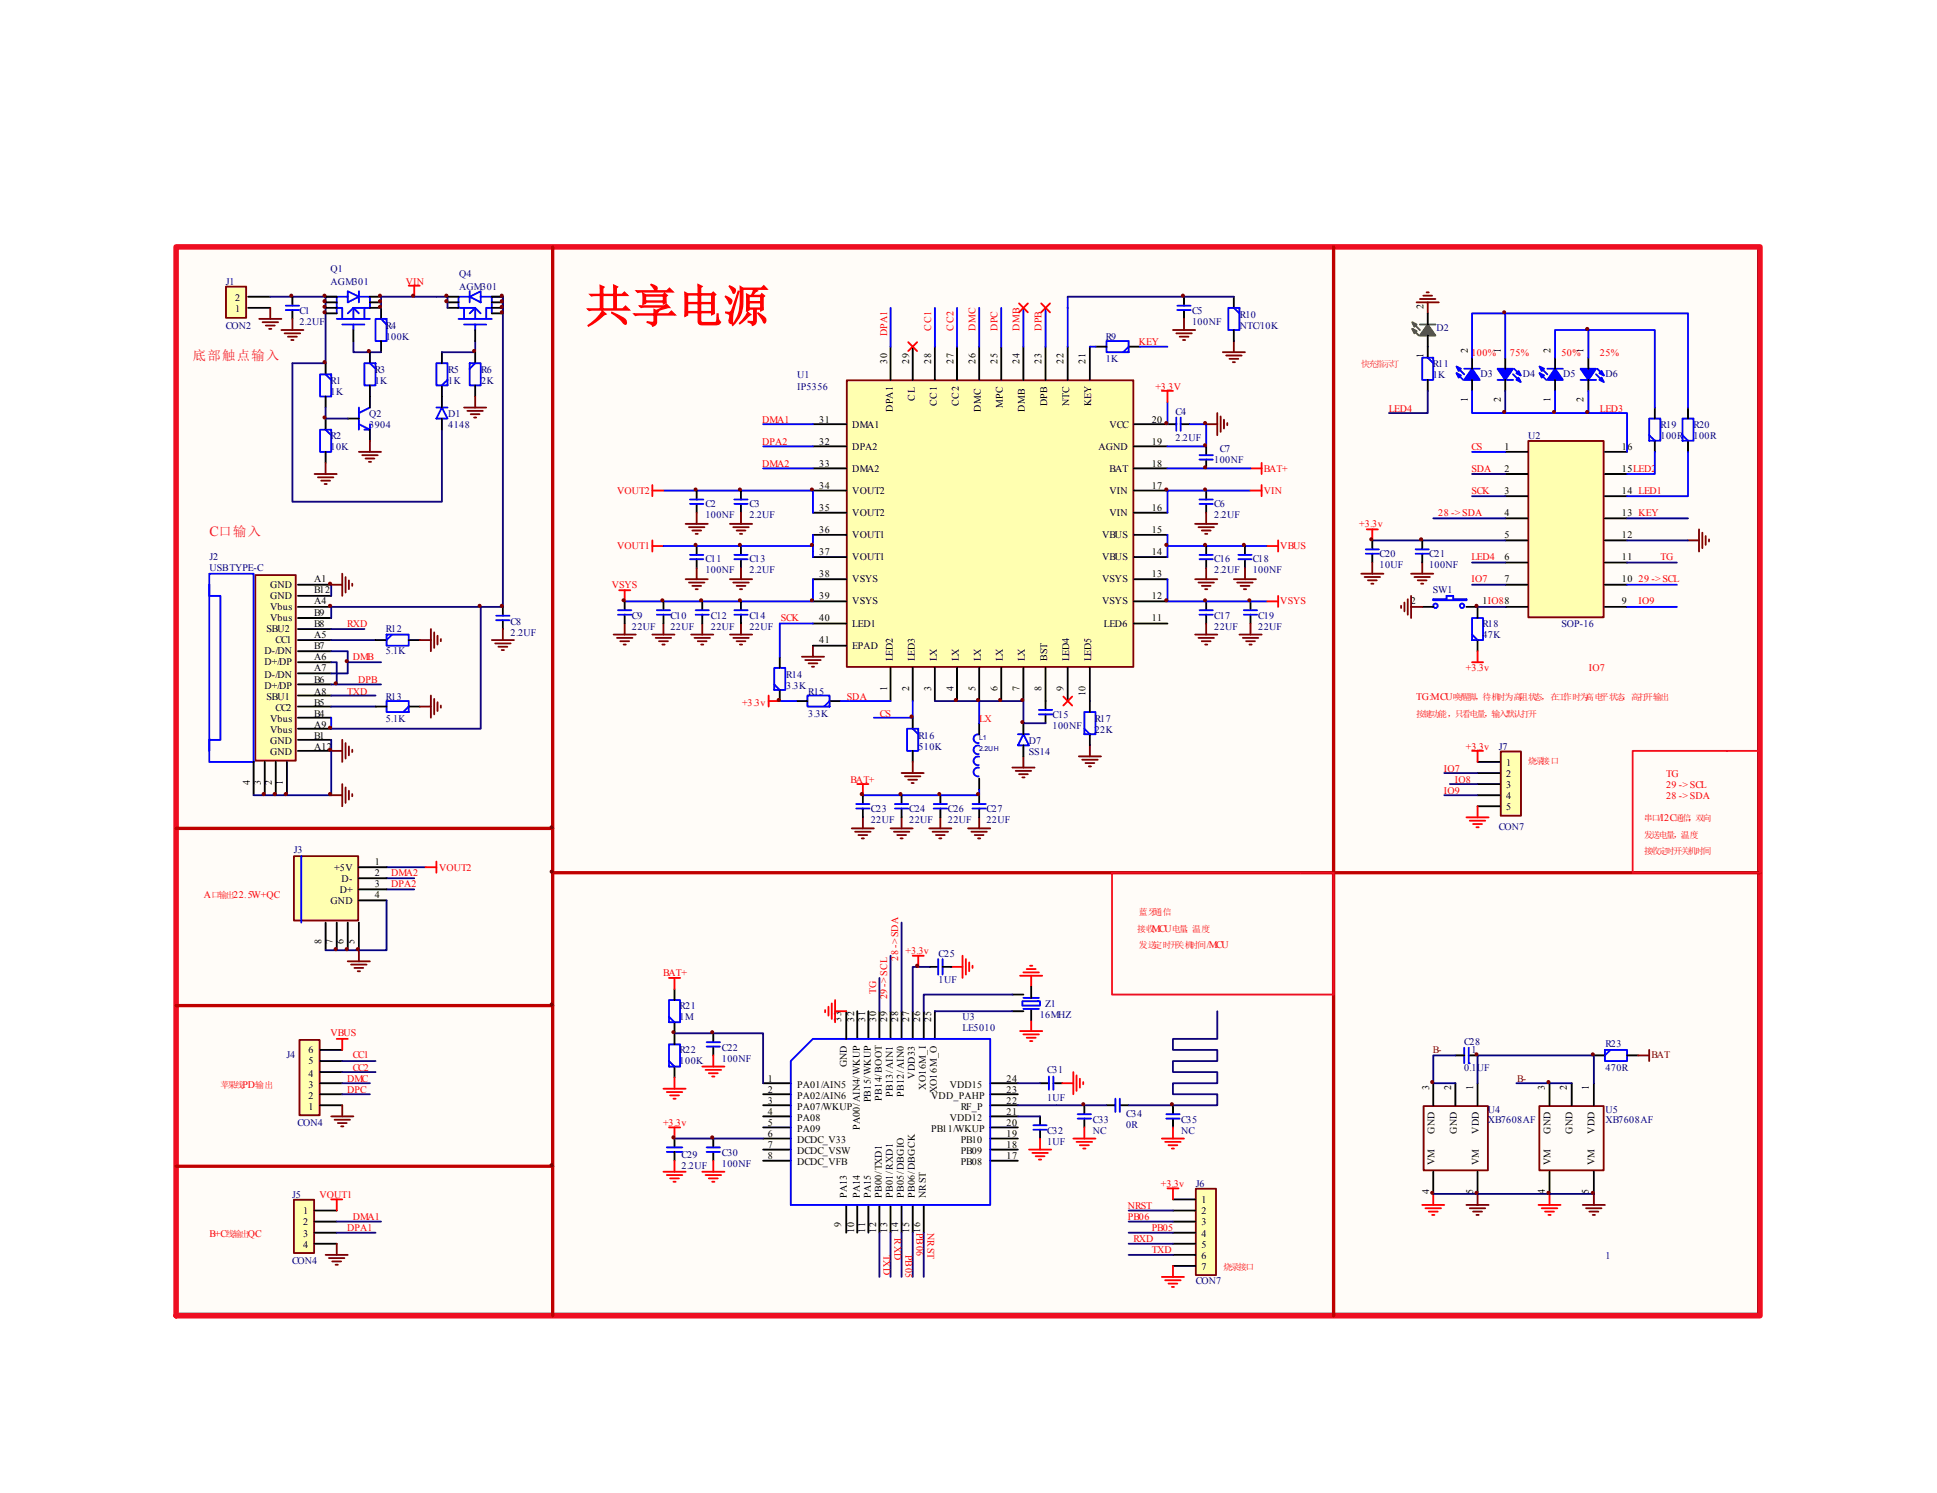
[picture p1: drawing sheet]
<svg xmlns="http://www.w3.org/2000/svg" width="279mm" height="215mm" viewBox="0 0 279 215" stroke-linecap="round" stroke-linejoin="round" font-family="sans-serif">
<defs><g id="words">
<text font-size="6.5" fill="#f00" x="84.4" y="46.3">共享电源</text>
<text font-size="2" fill="#ee0e22" x="30.2" y="77.3">C口输入</text>
<text font-size="1.9" fill="#ee0e22" x="27.8" y="51.9">底部触点输入</text>
<g font-size="1.4" fill="#000080">
<text x="32.5" y="41">J1</text>
<text x="47.6" y="39.2">Q1</text>
<text x="47.6" y="41">AGM301</text>
<text x="66.1" y="40">Q4</text>
<text x="66.1" y="41.8">AGM301</text>
<text x="32.5" y="47.4">CON2</text>
<text x="43.1" y="45.2">C1</text>
<text x="43.1" y="46.8">2.2UF</text>
<text x="55.6" y="47.4">R4</text>
<text x="171.7" y="45.2">C5</text>
<text x="171.7" y="46.8">100NF</text>
<text x="178.6" y="45.8">R10</text>
<text x="178.6" y="47.4">NTC/10K</text>
<text x="206.9" y="47.6">D2</text>
<text x="54" y="53.7">R3</text>
<text x="55.6" y="48.9">100K</text>
<text x="64.6" y="53.7">R5</text>
<text x="69.3" y="53.7">R6</text>
<text x="159.3" y="48.9">R9</text>
<text x="159.3" y="52.1">1K</text>
<text x="206.4" y="52.9">R11</text>
<text x="47.6" y="55.3">R1</text>
<text x="47.6" y="56.9">1K</text>
<text x="54" y="55.3">1K</text>
<text x="64.6" y="55.3">1K</text>
<text x="69.3" y="55.3">2K</text>
<text x="114.8" y="54.5">U1</text>
<text x="114.8" y="56.1">IP5356</text>
<text x="169.3" y="59.8">C4</text>
<text x="206.4" y="54.5">1K</text>
<text x="213.3" y="54.2">D3</text>
<text x="219.3" y="54.2">D4</text>
<text x="225.2" y="54.2">D5</text>
<text x="231.2" y="54.2">D6</text>
<text x="47.6" y="63.2">R2</text>
<text x="47.6" y="64.8">10K</text>
<text x="53.2" y="60.1">Q2</text>
<text x="53.2" y="61.6">3904</text>
<text x="64.6" y="60.1">D1</text>
<text x="64.6" y="61.6">4148</text>
<text x="169.3" y="63.5">2.2UF</text>
<text x="175.7" y="65.1">C7</text>
<text x="220.1" y="63.2">U2</text>
<text x="239.2" y="61.6">R19</text>
<text x="239.2" y="63.2">100R</text>
<text x="243.9" y="61.6">R20</text>
<text x="243.9" y="63.2">100R</text>
<text x="174.9" y="66.7">100NF</text>
<text x="101.6" y="73">C2</text>
<text x="101.6" y="74.6">100NF</text>
<text x="107.9" y="73">C3</text>
<text x="107.9" y="74.6">2.2UF</text>
<text x="174.9" y="73">C6</text>
<text x="174.9" y="74.6">2.2UF</text>
<text x="30.2" y="80.7">J2</text>
<text x="30.2" y="82.3">USBTYPE-C</text>
<text x="101.6" y="81">C11</text>
<text x="101.6" y="82.5">100NF</text>
<text x="107.9" y="81">C13</text>
<text x="107.9" y="82.5">2.2UF</text>
<text x="174.9" y="81">C16</text>
<text x="174.9" y="82.5">2.2UF</text>
<text x="180.4" y="81">C18</text>
<text x="180.4" y="82.5">100NF</text>
<text x="198.7" y="80.2">C20</text>
<text x="198.7" y="81.8">10UF</text>
<text x="205.8" y="80.2">C21</text>
<text x="205.8" y="81.8">100NF</text>
<text x="73.6" y="90">C8</text>
<text x="91" y="89.2">C9</text>
<text x="96.6" y="89.2">C10</text>
<text x="102.4" y="89.2">C12</text>
<text x="107.9" y="89.2">C14</text>
<text x="174.9" y="89.2">C17</text>
<text x="181.2" y="89.2">C19</text>
<text x="206.4" y="85.5">SW1</text>
<text x="55.6" y="91">R12</text>
<text x="55.6" y="94.2">5.1K</text>
<text x="73.6" y="91.5">2.2UF</text>
<text x="91" y="90.8">22UF</text>
<text x="96.6" y="90.8">22UF</text>
<text x="102.4" y="90.8">22UF</text>
<text x="107.9" y="90.8">22UF</text>
<text x="174.9" y="90.8">22UF</text>
<text x="181.2" y="90.8">22UF</text>
<text x="213.5" y="90.2">R18</text>
<text x="213.5" y="91.8">47K</text>
<text x="224.9" y="90.2">SOP-16</text>
<text x="55.6" y="100.8">R13</text>
<text x="113.2" y="97.6">R14</text>
<text x="113.2" y="99.2">3.3K</text>
<text x="116.4" y="100">R15</text>
<text x="55.6" y="104">5.1K</text>
<text x="116.4" y="103.2">3.3K</text>
<text x="132.3" y="106.4">R16</text>
<text x="132.3" y="107.9">510K</text>
<text x="148.2" y="107.2">D7</text>
<text x="151.6" y="103.5">C15</text>
<text x="151.6" y="105">100NF</text>
<text x="157.7" y="104">R17</text>
<text x="157.7" y="105.6">22K</text>
<text x="215.9" y="107.9">J7</text>
<text x="148.2" y="108.7">SS14</text>
<text x="125.4" y="116.9">C23</text>
<text x="125.4" y="118.5">22UF</text>
<text x="131" y="116.9">C24</text>
<text x="131" y="118.5">22UF</text>
<text x="136.5" y="116.9">C26</text>
<text x="136.5" y="118.5">22UF</text>
<text x="142.1" y="116.9">C27</text>
<text x="142.1" y="118.5">22UF</text>
<text x="215.9" y="119.6">CON7</text>
<text x="42.3" y="122.8">J3</text>
<text x="135.2" y="137.8">C25</text>
<text x="135.2" y="141.6">1UF</text>
<text x="97.9" y="145.3">R21</text>
<text x="97.9" y="146.8">1M</text>
<text x="138.6" y="146.8">U3</text>
<text x="138.6" y="148.4">LE5010</text>
<text x="149.8" y="146.6">16MHZ</text>
<text x="150.5" y="145">Z1</text>
<text x="41.3" y="152.4">J4</text>
<text x="97.9" y="151.6">R22</text>
<text x="97.9" y="153.2">100K</text>
<text x="104" y="151.3">C22</text>
<text x="104" y="152.9">100NF</text>
<text x="150.8" y="154.5">C31</text>
<text x="210.9" y="150.5">C28</text>
<text x="210.9" y="154.3">0.1UF</text>
<text x="211.9" y="151.6">1</text>
<text x="231.2" y="150.8">R23</text>
<text x="231.2" y="154.3">470R</text>
<text x="150.8" y="158.5">1UF</text>
<text x="157.4" y="161.7">C33</text>
<text x="162.2" y="160.9">C34</text>
<text x="170.1" y="161.7">C35</text>
<text x="214.3" y="160.3">U4</text>
<text x="214.3" y="161.7">XB7608AF</text>
<text x="231.2" y="160.3">U5</text>
<text x="231.2" y="161.7">XB7608AF</text>
<text x="42.9" y="162.2">CON4</text>
<text x="98.2" y="166.7">C29</text>
<text x="104" y="166.4">C30</text>
<text x="150.8" y="163.2">C32</text>
<text x="150.8" y="164.8">1UF</text>
<text x="157.4" y="163.2">NC</text>
<text x="162.2" y="162.5">0R</text>
<text x="170.1" y="163.2">NC</text>
<text x="42.1" y="172.5">J5</text>
<text x="98.2" y="168.3">2.2UF</text>
<text x="104" y="168">100NF</text>
<text x="172.2" y="170.9">J6</text>
<text x="42.1" y="182">CON4</text>
<text x="172.2" y="184.9">CON7</text>
<text x="231.2" y="181.2">1</text>
</g>
<g font-size="1.4" fill="#f00">
<text x="58.5" y="41">VIN</text>
<text x="134.1" y="47.6" transform="rotate(-90 134.1 47.6)">CC1</text>
<text x="137.3" y="47.6" transform="rotate(-90 137.3 47.6)">CC2</text>
<text x="140.5" y="47.6" transform="rotate(-90 140.5 47.6)">DMC</text>
<text x="143.7" y="47.6" transform="rotate(-90 143.7 47.6)">DPC</text>
<text x="146.8" y="47.6" transform="rotate(-90 146.8 47.6)">DMB</text>
<text x="150" y="47.6" transform="rotate(-90 150 47.6)">DPB</text>
<text x="127.8" y="48.4" transform="rotate(-90 127.8 48.4)">DPA1</text>
<text x="164" y="49.7">KEY</text>
<text x="211.9" y="51.3">100%</text>
<text x="217.5" y="51.3">75%</text>
<text x="224.9" y="51.3">50%</text>
<text x="230.5" y="51.3">25%</text>
<text x="166.4" y="56.1">+3.3V</text>
<text x="200" y="59.3">LED4</text>
<text x="230.5" y="59.3">LED3</text>
<text x="109.8" y="60.9">DMA1</text>
<text x="109.8" y="64">DPA2</text>
<text x="211.9" y="64.8">CS</text>
<text x="88.9" y="71.2">VOUT2</text>
<text x="109.8" y="67.2">DMA2</text>
<text x="182" y="68">BAT+</text>
<text x="182" y="71.2">VIN</text>
<text x="211.9" y="68">SDA</text>
<text x="211.9" y="71.2">SCK</text>
<text x="195.8" y="75.9">+3.3v</text>
<text x="207.2" y="74.3">28 -&gt; SDA</text>
<text x="88.9" y="79.1">VOUT1</text>
<text x="184.4" y="79.1">VBUS</text>
<text x="211.9" y="80.7">LED4</text>
<text x="211.9" y="83.9">IO7</text>
<text x="236" y="83.9">29 -&gt; SCL</text>
<text x="239.2" y="80.7">TG</text>
<text x="88.1" y="84.7">VSYS</text>
<text x="112.4" y="89.4">SCK</text>
<text x="184.4" y="87">VSYS</text>
<text x="236" y="87">IO9</text>
<text x="50" y="90.2">RXD</text>
<text x="50.8" y="95">DMB</text>
<text x="50" y="100">TXD</text>
<text x="51.6" y="98.4">DPB</text>
<text x="106.9" y="101.6">+3.3v</text>
<text x="122" y="100.8">SDA</text>
<text x="204" y="100.8">TG:MCU</text>
<text x="211.1" y="96.6">+3.3v</text>
<text x="228.9" y="96.6">IO7</text>
<text x="126.7" y="103.2">CS</text>
<text x="141" y="104">LX</text>
<text x="211.1" y="107.9">+3.3v</text>
<text x="122.5" y="112.7">BAT+</text>
<text x="208" y="111.1">IO7</text>
<text x="209.5" y="112.7">IO8</text>
<text x="240" y="111.9">TG</text>
<text x="240" y="113.5">29 -&gt; SCL</text>
<text x="208" y="114.3">IO9</text>
<text x="240" y="115.1">28 -&gt; SDA</text>
<text x="63.2" y="125.4">VOUT2</text>
<text x="29.4" y="129.4">A</text>
<text x="56.4" y="126.2">DMA2</text>
<text x="56.4" y="127.8">DPA2</text>
<text x="130.4" y="137.3">+3.3v</text>
<text x="95.5" y="140.5">BAT+</text>
<text x="126.2" y="143.1" transform="rotate(-90 126.2 143.1)">TG</text>
<text x="127.8" y="143.9" transform="rotate(-90 127.8 143.9)">29 -&gt; SCL</text>
<text x="129.4" y="138.4" transform="rotate(-90 129.4 138.4)">28 -&gt; SDA</text>
<text x="47.6" y="149.2">VBUS</text>
<text x="50" y="155.8">DMC</text>
<text x="50.8" y="152.4">CC1</text>
<text x="50.8" y="154.3">CC2</text>
<text x="50" y="157.4">DPC</text>
<text x="95.5" y="162.2">+3.3v</text>
<text x="46" y="172.5">VOUT1</text>
<text x="167.2" y="170.9">+3.3v</text>
<text x="30.2" y="178.1">B+C</text>
<text x="50" y="177.3">DPA1</text>
<text x="50.8" y="175.7">DMA1</text>
<text x="128.9" y="178.3" transform="rotate(90 128.9 178.3)">RXD</text>
<text x="132" y="177.5" transform="rotate(90 132 177.5)">PB06</text>
<text x="133.6" y="177.5" transform="rotate(90 133.6 177.5)">NRST</text>
<text x="162.5" y="174.1">NRST</text>
<text x="162.5" y="175.7">PB06</text>
<text x="163.2" y="178.9">RXD</text>
<text x="165.9" y="177.3">PB05</text>
<text x="127.3" y="180.7" transform="rotate(90 127.3 180.7)">TXD</text>
<text x="130.4" y="180.7" transform="rotate(90 130.4 180.7)">PB05</text>
<text x="165.9" y="180.4">TXD</text>
</g>
<g font-size="1.4">
<text x="33.9" y="45">1</text>
<text x="33.9" y="43.4">2</text>
<text x="205.1" y="44.4" transform="rotate(-90 205.1 44.4)">2</text>
<text x="127.8" y="52.4" transform="rotate(-90 127.8 52.4)">30</text>
<text x="131" y="52.4" transform="rotate(-90 131 52.4)">29</text>
<text x="134.1" y="52.4" transform="rotate(-90 134.1 52.4)">28</text>
<text x="137.3" y="52.4" transform="rotate(-90 137.3 52.4)">27</text>
<text x="140.5" y="52.4" transform="rotate(-90 140.5 52.4)">26</text>
<text x="143.7" y="52.4" transform="rotate(-90 143.7 52.4)">25</text>
<text x="146.8" y="52.4" transform="rotate(-90 146.8 52.4)">24</text>
<text x="150" y="52.4" transform="rotate(-90 150 52.4)">23</text>
<text x="153.2" y="52.4" transform="rotate(-90 153.2 52.4)">22</text>
<text x="156.4" y="52.4" transform="rotate(-90 156.4 52.4)">21</text>
<text x="205.1" y="51.6" transform="rotate(-90 205.1 51.6)">1</text>
<text x="211.4" y="50.8" transform="rotate(-90 211.4 50.8)">2</text>
<text x="216.2" y="50.8" transform="rotate(-90 216.2 50.8)">1</text>
<text x="223.3" y="50.8" transform="rotate(-90 223.3 50.8)">2</text>
<text x="228.1" y="50.8" transform="rotate(-90 228.1 50.8)">1</text>
<text x="128.6" y="59.3" transform="rotate(-90 128.6 59.3)">DPA1</text>
<text x="131.8" y="57.7" transform="rotate(-90 131.8 57.7)">CL</text>
<text x="134.9" y="58.5" transform="rotate(-90 134.9 58.5)">CC1</text>
<text x="138.1" y="58.5" transform="rotate(-90 138.1 58.5)">CC2</text>
<text x="141.3" y="59.3" transform="rotate(-90 141.3 59.3)">DMC</text>
<text x="144.5" y="58.7" transform="rotate(-90 144.5 58.7)">MPC</text>
<text x="147.6" y="59.3" transform="rotate(-90 147.6 59.3)">DMB</text>
<text x="150.8" y="58.5" transform="rotate(-90 150.8 58.5)">DPB</text>
<text x="154" y="58.5" transform="rotate(-90 154 58.5)">NTC</text>
<text x="157.2" y="58.5" transform="rotate(-90 157.2 58.5)">KEY</text>
<text x="211.4" y="57.9" transform="rotate(-90 211.4 57.9)">1</text>
<text x="216.2" y="57.9" transform="rotate(-90 216.2 57.9)">2</text>
<text x="223.3" y="57.9" transform="rotate(-90 223.3 57.9)">1</text>
<text x="228.1" y="57.9" transform="rotate(-90 228.1 57.9)">2</text>
<text x="118" y="60.9">31</text>
<text x="118" y="64">32</text>
<text x="122.8" y="61.6">DMA1</text>
<text x="122.8" y="64.8">DPA2</text>
<text x="158.2" y="64.8">AGND</text>
<text x="159.8" y="61.6">VCC</text>
<text x="165.9" y="64">19</text>
<text x="165.9" y="60.9">20</text>
<text x="216.7" y="64.8">1</text>
<text x="233.6" y="64.8">1</text>
<text x="234.4" y="64.8">6</text>
<text x="118" y="67.2">33</text>
<text x="118" y="70.4">34</text>
<text x="122.8" y="68">DMA2</text>
<text x="122.8" y="71.2">VOUT2</text>
<text x="159.8" y="71.2">VIN</text>
<text x="159.8" y="68">BAT</text>
<text x="165.9" y="70.4">17</text>
<text x="165.9" y="67.2">18</text>
<text x="216.7" y="68">2</text>
<text x="216.7" y="71.2">3</text>
<text x="233.6" y="71.2">14 LED1</text>
<text x="233.6" y="68">15LED2</text>
<text x="118" y="73.6">35</text>
<text x="118" y="76.7">36</text>
<text x="122.8" y="74.3">VOUT2</text>
<text x="122.8" y="77.5">VOUT1</text>
<text x="158.7" y="77.5">VBUS</text>
<text x="159.8" y="74.3">VIN</text>
<text x="165.9" y="76.7">15</text>
<text x="165.9" y="73.6">16</text>
<text x="216.7" y="74.3">4</text>
<text x="216.7" y="77.5">5</text>
<text x="233.6" y="77.5">12</text>
<text x="233.6" y="74.3">13 KEY</text>
<text x="45.2" y="83.9">A1</text>
<text x="118" y="79.9">37</text>
<text x="118" y="83.1">38</text>
<text x="122.8" y="80.7">VOUT1</text>
<text x="122.8" y="83.9">VSYS</text>
<text x="158.7" y="83.9">VSYS</text>
<text x="158.7" y="80.7">VBUS</text>
<text x="165.9" y="83.1">13</text>
<text x="165.9" y="79.9">14</text>
<text x="216.7" y="80.7">6</text>
<text x="216.7" y="83.9">7</text>
<text x="233.6" y="83.9">10</text>
<text x="233.6" y="80.7">11</text>
<text x="38.9" y="84.7">GND</text>
<text x="38.9" y="87.8">Vbus</text>
<text x="38.9" y="89.4">Vbus</text>
<text x="38.9" y="86.3">GND</text>
<text x="45.2" y="87">A4</text>
<text x="45.2" y="88.6">B9</text>
<text x="45.2" y="85.5">B12</text>
<text x="118" y="86.3">39</text>
<text x="118" y="89.4">40</text>
<text x="122.8" y="87">VSYS</text>
<text x="158.7" y="87">VSYS</text>
<text x="165.9" y="89.4">11</text>
<text x="165.9" y="86.3">12</text>
<text x="203.2" y="87">2</text>
<text x="213.5" y="87">1IO88</text>
<text x="233.6" y="87">9</text>
<text x="38.1" y="95.8">D+/DP</text>
<text x="38.1" y="94.2">D-/DN</text>
<text x="38.4" y="91">SBU2</text>
<text x="39.7" y="92.6">CC1</text>
<text x="45.2" y="91.8">A5</text>
<text x="45.2" y="95">A6</text>
<text x="45.2" y="93.4">B7</text>
<text x="45.2" y="90.2">B8</text>
<text x="118" y="92.6">41</text>
<text x="122.8" y="90.2">LED1</text>
<text x="122.8" y="93.4">EPAD</text>
<text x="128.6" y="95.2" transform="rotate(-90 128.6 95.2)">LED2</text>
<text x="131.8" y="95.2" transform="rotate(-90 131.8 95.2)">LED3</text>
<text x="134.9" y="95.2" transform="rotate(-90 134.9 95.2)">LX</text>
<text x="138.1" y="95.2" transform="rotate(-90 138.1 95.2)">LX</text>
<text x="141.3" y="95.2" transform="rotate(-90 141.3 95.2)">LX</text>
<text x="144.5" y="95.2" transform="rotate(-90 144.5 95.2)">LX</text>
<text x="147.6" y="95.2" transform="rotate(-90 147.6 95.2)">LX</text>
<text x="150.8" y="95.2" transform="rotate(-90 150.8 95.2)">BST</text>
<text x="154" y="95.2" transform="rotate(-90 154 95.2)">LED4</text>
<text x="157.2" y="95.2" transform="rotate(-90 157.2 95.2)">LED5</text>
<text x="159" y="90.2">LED6</text>
<text x="38.1" y="97.6">D-/DN</text>
<text x="38.1" y="99.2">D+/DP</text>
<text x="38.4" y="100.8">SBU1</text>
<text x="45.2" y="96.6">A7</text>
<text x="45.2" y="100">A8</text>
<text x="45.2" y="101.6">B5</text>
<text x="45.2" y="98.4">B6</text>
<text x="127.8" y="99.5" transform="rotate(-90 127.8 99.5)">1</text>
<text x="131" y="99.5" transform="rotate(-90 131 99.5)">2</text>
<text x="134.1" y="99.5" transform="rotate(-90 134.1 99.5)">3</text>
<text x="137.3" y="99.5" transform="rotate(-90 137.3 99.5)">4</text>
<text x="140.5" y="99.5" transform="rotate(-90 140.5 99.5)">5</text>
<text x="143.7" y="99.5" transform="rotate(-90 143.7 99.5)">6</text>
<text x="146.8" y="99.5" transform="rotate(-90 146.8 99.5)">7</text>
<text x="150" y="99.5" transform="rotate(-90 150 99.5)">8</text>
<text x="153.2" y="99.5" transform="rotate(-90 153.2 99.5)">9</text>
<text x="156.4" y="100.3" transform="rotate(-90 156.4 100.3)">10</text>
<text x="38.9" y="105.6">Vbus</text>
<text x="38.9" y="107.2">GND</text>
<text x="38.9" y="104">Vbus</text>
<text x="39.7" y="102.4">CC2</text>
<text x="45.2" y="104.8">A9</text>
<text x="45.2" y="107.9">A12</text>
<text x="45.2" y="106.4">B1</text>
<text x="45.2" y="103.2">B4</text>
<text x="36" y="113" transform="rotate(-90 36 113)">4</text>
<text x="37.6" y="113" transform="rotate(-90 37.6 113)">3</text>
<text x="38.9" y="108.7">GND</text>
<text x="39.2" y="113" transform="rotate(-90 39.2 113)">2</text>
<text x="40.7" y="113" transform="rotate(-90 40.7 113)">1</text>
<text x="217" y="110.3">1</text>
<text x="217" y="111.9">2</text>
<text x="217" y="113.5">3</text>
<text x="217" y="115.1">4</text>
<text x="217" y="116.7">5</text>
<text x="48.2" y="125.4">+5V</text>
<text x="54" y="124.6">1</text>
<text x="47.6" y="130.2">GND</text>
<text x="48.9" y="128.6">D+</text>
<text x="49.2" y="127">D-</text>
<text x="54" y="126.2">2</text>
<text x="54" y="127.8">3</text>
<text x="54" y="129.4">4</text>
<text x="46.3" y="136" transform="rotate(-90 46.3 136)">8</text>
<text x="47.9" y="136" transform="rotate(-90 47.9 136)">7</text>
<text x="49.5" y="136" transform="rotate(-90 49.5 136)">6</text>
<text x="51.1" y="136" transform="rotate(-90 51.1 136)">5</text>
<text x="121.2" y="147.1" transform="rotate(-90 121.2 147.1)">33</text>
<text x="123" y="147.1" transform="rotate(-90 123 147.1)">32</text>
<text x="124.6" y="147.1" transform="rotate(-90 124.6 147.1)">31</text>
<text x="126.2" y="147.1" transform="rotate(-90 126.2 147.1)">30</text>
<text x="127.8" y="147.1" transform="rotate(-90 127.8 147.1)">29</text>
<text x="129.4" y="147.1" transform="rotate(-90 129.4 147.1)">28</text>
<text x="131" y="147.1" transform="rotate(-90 131 147.1)">27</text>
<text x="132.6" y="147.1" transform="rotate(-90 132.6 147.1)">26</text>
<text x="134.1" y="147.1" transform="rotate(-90 134.1 147.1)">25</text>
<text x="44.4" y="155">4</text>
<text x="44.4" y="153.2">5</text>
<text x="44.4" y="151.6">6</text>
<text x="110.6" y="155.8">1</text>
<text x="122" y="153.7" transform="rotate(-90 122 153.7)">GND</text>
<text x="131.8" y="155.3" transform="rotate(-90 131.8 155.3)">VDD33</text>
<text x="145" y="155.8">24</text>
<text x="44.4" y="159.8">1</text>
<text x="44.4" y="158.2">2</text>
<text x="44.4" y="156.6">3</text>
<text x="110.6" y="157.4">2</text>
<text x="110.6" y="159">3</text>
<text x="110.6" y="160.6">4</text>
<text x="114.8" y="156.6">PA01/AIN5</text>
<text x="114.8" y="158.2">PA02/AIN6</text>
<text x="114.8" y="159.8">PA07/WKUP</text>
<text x="114.8" y="161.4">PA08</text>
<text x="125.4" y="158.7" transform="rotate(-90 125.4 158.7)">PB15/WKUP</text>
<text x="127" y="158.5" transform="rotate(-90 127 158.5)">PB14/BOOT</text>
<text x="128.6" y="158" transform="rotate(-90 128.6 158)">PB13/AIN1</text>
<text x="130.2" y="158" transform="rotate(-90 130.2 158)">PB12/AIN0</text>
<text x="133.3" y="156.9" transform="rotate(-90 133.3 156.9)">XO16M_I</text>
<text x="134.1" y="158.2">VDD_PAHP</text>
<text x="134.9" y="157.4" transform="rotate(-90 134.9 157.4)">XO16M_O</text>
<text x="136.8" y="161.4">VDD12</text>
<text x="136.8" y="156.6">VDD15</text>
<text x="138.4" y="159.8">RF_P</text>
<text x="145" y="160.6">21</text>
<text x="145" y="159">22</text>
<text x="145" y="157.4">23</text>
<text x="205.8" y="156.9" transform="rotate(-90 205.8 156.9)">3</text>
<text x="209" y="156.9" transform="rotate(-90 209 156.9)">2</text>
<text x="212.2" y="156.9" transform="rotate(-90 212.2 156.9)">1</text>
<text x="222.5" y="156.9" transform="rotate(-90 222.5 156.9)">3</text>
<text x="225.7" y="156.9" transform="rotate(-90 225.7 156.9)">2</text>
<text x="228.9" y="156.9" transform="rotate(-90 228.9 156.9)">1</text>
<text x="110.6" y="162.2">5</text>
<text x="110.6" y="163.8">6</text>
<text x="110.6" y="165.4">7</text>
<text x="110.6" y="167">8</text>
<text x="114.8" y="163">PA09</text>
<text x="114.8" y="164.6">DCDC_V33</text>
<text x="114.8" y="166.2">DCDC_VSW</text>
<text x="114.8" y="167.7">DCDC_VFB</text>
<text x="123.8" y="162.7" transform="rotate(-90 123.8 162.7)">PA00/AIN4/WKUP</text>
<text x="134.1" y="163">PB11/WKUP</text>
<text x="138.4" y="167.7">PB08</text>
<text x="138.4" y="166.2">PB09</text>
<text x="138.4" y="164.6">PB10</text>
<text x="145" y="167">17</text>
<text x="145" y="165.4">18</text>
<text x="145" y="163.8">19</text>
<text x="145" y="162.2">20</text>
<text x="206.6" y="167.7" transform="rotate(-90 206.6 167.7)">VM</text>
<text x="206.6" y="163.2" transform="rotate(-90 206.6 163.2)">GND</text>
<text x="209.8" y="163.2" transform="rotate(-90 209.8 163.2)">GND</text>
<text x="213" y="167.7" transform="rotate(-90 213 167.7)">VM</text>
<text x="213" y="163.2" transform="rotate(-90 213 163.2)">VDD</text>
<text x="223.3" y="167.7" transform="rotate(-90 223.3 167.7)">VM</text>
<text x="223.3" y="163.2" transform="rotate(-90 223.3 163.2)">GND</text>
<text x="226.5" y="163.2" transform="rotate(-90 226.5 163.2)">GND</text>
<text x="229.7" y="167.7" transform="rotate(-90 229.7 167.7)">VM</text>
<text x="229.7" y="163.2" transform="rotate(-90 229.7 163.2)">VDD</text>
<text x="122" y="172.5" transform="rotate(-90 122 172.5)">PA13</text>
<text x="123.8" y="172.5" transform="rotate(-90 123.8 172.5)">PA14</text>
<text x="125.4" y="172.5" transform="rotate(-90 125.4 172.5)">PA15</text>
<text x="127" y="172.5" transform="rotate(-90 127 172.5)">PB00/TXD1</text>
<text x="128.6" y="172.5" transform="rotate(-90 128.6 172.5)">PB01/RXD1</text>
<text x="130.2" y="172.5" transform="rotate(-90 130.2 172.5)">PB05/DBGIO</text>
<text x="131.8" y="172.5" transform="rotate(-90 131.8 172.5)">PB06/DBGCK</text>
<text x="133.3" y="172.5" transform="rotate(-90 133.3 172.5)">NRST</text>
<text x="173" y="173.3">1</text>
<text x="205.8" y="172" transform="rotate(-90 205.8 172)">4</text>
<text x="212.2" y="172" transform="rotate(-90 212.2 172)">5</text>
<text x="222.5" y="172" transform="rotate(-90 222.5 172)">4</text>
<text x="228.9" y="172" transform="rotate(-90 228.9 172)">5</text>
<text x="43.7" y="174.9">1</text>
<text x="43.7" y="176.5">2</text>
<text x="43.7" y="178.1">3</text>
<text x="43.7" y="179.7">4</text>
<text x="121.2" y="176.7" transform="rotate(-90 121.2 176.7)">9</text>
<text x="123" y="177.5" transform="rotate(-90 123 177.5)">10</text>
<text x="124.6" y="177.5" transform="rotate(-90 124.6 177.5)">11</text>
<text x="126.2" y="177.5" transform="rotate(-90 126.2 177.5)">12</text>
<text x="127.8" y="177.5" transform="rotate(-90 127.8 177.5)">13</text>
<text x="129.4" y="177.5" transform="rotate(-90 129.4 177.5)">14</text>
<text x="131" y="177.5" transform="rotate(-90 131 177.5)">15</text>
<text x="132.6" y="177.5" transform="rotate(-90 132.6 177.5)">16</text>
<text x="173" y="174.9">2</text>
<text x="173" y="176.5">3</text>
<text x="173" y="178.1">4</text>
<text x="173" y="179.7">5</text>
<text x="173" y="181.2">6</text>
<text x="173" y="182.8">7</text>
</g>
<g font-size="1.4" fill="#800000">
<text x="206.4" y="151.6">B-</text>
<text x="218.5" y="155.8">B-</text>
<text x="237.9" y="152.4">BAT</text>
</g>
<text font-size="1.3" fill="#ee0e22" x="196.1" y="52.9">快充指示灯</text>
<g font-size="1.3" fill="#f00">
<text x="209.3" y="100.8">唤醒脚，待机时为高阻状态，在工作时为高电平状态，高打开输出</text>
<text x="204" y="103.2">按键功能，只看电量，输入默认打开</text>
<text x="220.1" y="110.1">烧录接口</text>
<text x="236.8" y="118.3">串口/I2C通信，双向</text>
<text x="236.8" y="120.6">发送电量，温度</text>
<text x="236.8" y="123">接收定时开关机时间</text>
<text x="30.4" y="129.4">口输出22.5W+QC</text>
<text x="164" y="131.8">蓝牙通信</text>
<text x="163.8" y="134.1">接收MCU电量，温度</text>
<text x="164" y="136.5">发送定时开关机时间/MCU</text>
<text x="31.7" y="156.6">苹果线PD输出</text>
<text x="32.5" y="178.1">线输出QC</text>
<text x="176.2" y="182.8">烧录接口</text>
</g>
<g font-size="1" fill="#000080">
<text x="141" y="106.6">L1</text>
<text x="141" y="108.2">2.2UH</text>
</g>
</g></defs>
<path d="M25.1 35.5h228.1v153.7h-228.1z" fill-rule="evenodd" fill="#fffcf8"/>
<g fill="none" stroke="#000" stroke-width=".26">
<path d="M25.4 35.7h227.8v153.5h-227.8zM170.5 42.7v1.3M170.5 44.6v1.3M205.6 49.9v1.6M205.6 54.7v1.6M168.2 61.1h1.2M170.1 61.1h1.3M173.7 70.6v1.3M173.7 72.6v1.2M112.3 94.6v1.6M112.3 99.4v1.6M173.7 86.6v1.3"/>
<path d="M173.7 88.5v1.3M180.1 86.6v1.3M180.1 88.5v1.3M114.7 101h1.6M119.5 101h1.6M131.5 103.4v1.5M131.5 108.1v1.6M135.5 114.5v1.3M135.5 116.4v1.3M141 104.1v1.6M141 112.1v1.6M141 114.5v1.3"/>
<path d="M141 116.4v1.3M206.4 156v3.2M209.6 152h1.3M209.6 156v3.2M211.6 152h1.2M212.8 156v3.2M223.2 156v3.2M226.4 156v3.2M229.6 152h1.6M229.6 156v3.2M234.4 152h1.6M206.4 168.7v3.2"/>
<path d="M212.8 168.7v3.2M223.2 168.7v3.2M229.6 168.7v3.2"/>
</g>
<g fill="none" stroke="#800000" stroke-width=".26">
<path d="M175.3 59.5v3.2M175.8 60v2.2M176.1 50.7h3.2M176.6 51.2h2.2M177.1 51.7h1.3M177.6 52.2h.3M177.7 49.1v1.6M204 43.5h3.2M204.5 43.1h2.3M205 42.6h1.3M205.5 42.1h.3M205.6 43.5v1.6"/>
<path d="M173.7 61.1h1.6M176.3 60.4v1.3M176.8 60.9v.3M115.5 94.6h3.2M116 95.1h2.2M116.5 95.5h1.2M116.9 96h.4M117.1 93v1.6M172.1 91.4h3.2M172.6 91.9h2.3M173.1 92.3h1.3M173.6 92.8h.3"/>
<path d="M173.7 89.8v1.6M178.5 91.4h3.2M179 91.9h2.2M179.5 92.3h1.3M180 92.8h.3M180.1 89.8v1.6M47.7 108.1h1.6M47.7 114.5h1.6M49.3 106.5v3.2M49.3 112.9v3.2M49.8 107v2.2M49.8 113.4v2.2"/>
<path d="M50.3 107.5v1.3M50.3 113.9v1.2M50.7 108v.3M50.7 114.3v.4M129.9 111.3h3.2M130.3 111.8h2.3M130.8 112.3h1.3M131.3 112.8h.3M131.5 109.7v1.6M133.8 119.3h3.2M134.3 119.8h2.3M135.5 117.7v1.6"/>
<path d="M139.4 119.3h3.2M139.9 119.8h2.2M141 117.7v1.6M155.4 108.9h3.2M155.9 109.4h2.2M156.4 109.9h1.2M156.8 110.4h.3M157 107.3v1.6M50.1 138.4h3.2M50.6 138.9h2.2M51 139.4h1.3M51.5 139.9h.4"/>
<path d="M51.7 136.8v1.6M134.8 120.3h1.3M135.3 120.7h.3M140.4 120.3h1.3M140.9 120.7h.3M205.1 159.3h9.2v9.2h-9.2zM221.7 159.3h9.3v9.2h-9.3zM236 152h1.5M237.5 151.2v1.6M211.2 173.5h3.2M211.7 174h2.2M212.2 174.5h1.3"/>
<path d="M212.7 175h.3M212.8 171.9v1.6M228 173.5h3.2M228.5 174h2.2M228.9 174.5h1.3M229.4 175h.3M229.6 171.9v1.6"/>
</g>
<g fill="none" stroke="#00f" stroke-width=".26">
<path d="M169.6 44h1.9M169.6 44.6h1.9M204.9 51.5h1.5v3.2h-1.5zM205.6 51.5l.8 .8M169.4 60.1v1.9M170.1 60.1v1.9M172.8 72.6h1.9M172.8 71.9h1.9M111.5 96.2h1.6v3.2h-1.6zM111.5 98.6l.8 .8M172.8 88.5h1.9M172.8 87.9h1.9"/>
<path d="M179.2 88.5h1.9M179.2 87.9h1.9M116.3 100.2h3.2v1.5h-3.2zM119.5 101l-.8 .7M130.7 104.9h1.6v3.2h-1.6zM131.5 104.9l.8 .8M134.5 115.8h1.9M134.5 116.4h1.9M140.1 115.8h1.9M140.1 116.4h1.9M141 110.6a.63 .63 0 0 0-.8 .5 .63 .63 0 0 0 .8 .7M141 109a.63 .63 0 0 0-.8 .5 .63 .63 0 0 0 .8 .7"/>
<path d="M141 107.4a.63 .63 0 0 0-.8 .6 .63 .63 0 0 0 .8 .6M141 105.8a.63 .63 0 0 0-.8 .5 .63 .63 0 0 0 .8 .7M210.9 150.9v2.2M211.6 150.9v2.2h.1M231.2 151.2h3.2v1.6h-3.2zM232 151.2l-.8 .8"/>
</g>
<path d="M204.9 173.5h3.1M205.3 174h2.3M205.8 174.5h1.3M206.3 175h.3M206.4 171.9v1.6M221.6 173.5h3.2M222.1 174h2.2M222.5 174.5h1.3M223 175h.4M223.2 171.9v1.6" fill="none" stroke="#f00" stroke-width=".26"/>
<path d="M36.8 82.8h5.8v26.7h-5.8z" fill-rule="evenodd" fill="#ffffb0"/>
<path d="M36.8 82.8h5.8v26.7h-5.8z" fill="none" stroke="#800000" stroke-width=".26"/>
<g fill="none" stroke="#000" stroke-width=".26">
<path d="M157.8 49.9h1.6M162.6 49.9h1.6M42.9 84.2h4.8M42.9 87.4h4.8M42.9 92.2h4.8M42.9 95.4h4.8M42.9 97h4.8M42.9 98.6h4.8M42.9 93.8h4.8M42.9 90.6h4.8M42.9 89h4.8M42.9 85.8h4.8"/>
<path d="M36.5 109.7v4.8M38.1 109.7v4.8M39.7 109.7v4.8M41.3 109.7v4.8M42.9 100.2h4.8M42.9 104.9h4.8M42.9 108.1h4.8M42.9 106.5h4.8M42.9 103.4h4.8M42.9 101.7h4.8M157 101v1.5M157 105.7v1.6"/>
</g>
<path d="M159.4 49.1h3.2v1.6h-3.2zM162.6 49.9l-.8 .8M30.1 82.6h6.4v27.1h-6.4v-3.2h1.6v-20.7h-1.6zM30.1 84.2v23.9M156.2 102.5h1.6v3.2h-1.6zM156.2 104.9l.8 .8" fill="none" stroke="#00f" stroke-width=".26"/>
<path d="M55.7 126.5h4M55.7 128.1h4M55.7 124.9h5.6M209.6 152h-3.2v4h3.2M212.8 156v-4h16.8v4M218.4 156h8M206.4 171.9h23.2" fill="none" stroke="#000080" stroke-width=".26"/>
<path d="M204.5 46.7h2.3" fill="none" stroke="#00bf00" stroke-width=".26"/>
<path d="M205.6 46.7l1.2 1.6h-2.3z" fill="#00bf00"/>
<path d="M205.6 46.7l1.2 1.6h-2.3z" fill="none" stroke="#00bf00" stroke-width=".26"/>
<path d="M203.4 46.4l.6 .3-.3 .3z" fill="#00bf00"/>
<path d="M203.4 46.4l.6 .3-.3 .3z" fill="none" stroke="#00bf00" stroke-width=".26"/>
<path d="M203.4 47.4l.6 .3-.3 .3z" fill="#00bf00"/>
<path d="M203.4 47.4l.6 .3-.3 .3zM203.4 47.4l1 .9M203.6 46.6l.9 .9" fill="none" stroke="#00bf00" stroke-width=".26"/>
<path d="M205.6 45.1v1.6M205.6 48.3v1.6" fill="none" stroke="#000" stroke-width=".26"/>
<path d="M172.1 75.4h3.2M172.6 75.9h2.3M173.1 76.4h1.3M173.6 76.9h.3M173.7 73.8v1.6M47.7 84.2h1.6M49.3 82.6v3.2M49.8 83.1v2.2M50.3 83.6v1.2M50.7 84.1v.3" fill="none" stroke="#800000" stroke-width=".26"/>
<path d="M47.7 93.8h2.4v3.2h-2.4M47.7 95.4h.8v3.2h-.8M47.7 84.2v1.6M47.7 87.4v1.6M47.7 92.2h6.4M48.5 98.6h6.4M50.1 95.4h4.8M47.7 106.5v8h-11.2M47.7 101.7h6.4" fill="none" stroke="#000080" stroke-width=".26"/>
<path d="M25.4 35.6h228.1v153.9h-228.1z" fill="none" stroke="#ee0e22" stroke-width=".8"/>
<path d="M42.3 123.3h9.3v9.3h-9.3z" fill-rule="evenodd" fill="#ffffb0"/>
<path d="M42.3 123.3h9.3v9.3h-9.3z" fill="none" stroke="#800000" stroke-width=".26"/>
<path d="M43.4 123.3v9.6" fill="none" stroke="#00f" stroke-width=".26"/>
<path d="M46.9 132.9v3.9M48.5 132.9v3.9M50.1 132.9v3.9M51.7 124.9h4M51.7 126.5h4M51.7 128.1h4M51.7 129.7h4M51.7 132.9v3.9" fill="none" stroke="#000" stroke-width=".26"/>
<path d="M55.7 129.7v7.1h-8.8" fill="none" stroke="#000080" stroke-width=".26"/>
<path d="M43.1 149.8h2.9v10.8h-2.9z" fill-rule="evenodd" fill="#ffffb0"/>
<path d="M43.1 149.8h2.9v10.8h-2.9z" fill="none" stroke="#800000" stroke-width=".26"/>
<path d="M46.1 159.2h3.2M46.1 157.6h3.2M46.1 156h3.2M46.1 154.4h3.2M46.1 152.8h3.2M46.1 151.2h3.2" fill="none" stroke="#000" stroke-width=".26"/>
<path d="M220.1 63.5h10.9v25.4h-10.9z" fill-rule="evenodd" fill="#ffffb0"/>
<path d="M220.1 63.5h10.9v25.4h-10.9z" fill="none" stroke="#800000" stroke-width=".26"/>
<g fill="none" stroke="#000" stroke-width=".26">
<path d="M216.8 65.1h3.2M216.8 68.3h3.2M216.8 71.5h3.2M216.8 74.6h3.2M216.8 77.8h3.2M231.2 65.1h3.2M231.2 68.3h3.2M231.2 71.5h3.2M231.2 74.6h3.2M231.2 77.8h3.2M216.8 81h3.2M216.8 84.2h3.2"/>
<path d="M216.8 87.4h3.2M231.2 81h3.2M231.2 84.2h3.2M231.2 87.4h3.2"/>
</g>
<path d="M210.9 53.1h2.2" fill="none" stroke="#00f" stroke-width=".26"/>
<path d="M212 53.1l1.1 1.6h-2.2z" fill="#00f"/>
<path d="M212 53.1l1.1 1.6h-2.2z" fill="none" stroke="#00f" stroke-width=".26"/>
<path d="M209.8 52.8l.6 .3-.3 .3z" fill="#00f"/>
<path d="M209.8 52.8l.6 .3-.3 .3z" fill="none" stroke="#00f" stroke-width=".26"/>
<path d="M209.8 53.7l.6 .4-.3 .3z" fill="#00f"/>
<path d="M209.8 53.7l.6 .4-.3 .3zM209.8 53.7l1 1M209.9 52.9l1 1M215.7 54.7h2.2" fill="none" stroke="#00f" stroke-width=".26"/>
<path d="M212 51.5v1.6M212 54.7v1.6" fill="none" stroke="#000" stroke-width=".26"/>
<path d="M215.7 53.1h2.2l-1.1 1.6z" fill="#00f"/>
<path d="M215.7 53.1h2.2l-1.1 1.6z" fill="none" stroke="#00f" stroke-width=".26"/>
<path d="M218.7 54.4l.3 .6-.6-.3z" fill="#00f"/>
<path d="M218.7 54.4l.3 .6-.6-.3z" fill="none" stroke="#00f" stroke-width=".26"/>
<path d="M218.7 53.4l.3 .7-.6-.4z" fill="#00f"/>
<path d="M217.9 53.9l1 1M218.1 53.1l.9 1M218.7 53.4l.3 .7-.6-.4zM222.9 53.1h2.2" fill="none" stroke="#00f" stroke-width=".26"/>
<path d="M216.8 51.5v1.6M216.8 54.7v1.6" fill="none" stroke="#000" stroke-width=".26"/>
<path d="M224 53.1l1.1 1.6h-2.2z" fill="#00f"/>
<path d="M224 53.1l1.1 1.6h-2.2z" fill="none" stroke="#00f" stroke-width=".26"/>
<path d="M221.8 52.8l.6 .3-.3 .3z" fill="#00f"/>
<path d="M221.8 52.8l.6 .3-.3 .3z" fill="none" stroke="#00f" stroke-width=".26"/>
<path d="M221.8 53.7l.6 .4-.3 .3z" fill="#00f"/>
<path d="M221.8 53.7l.6 .4-.3 .3zM221.8 53.7l.9 1M221.9 52.9l1 1M227.7 54.7h2.2" fill="none" stroke="#00f" stroke-width=".26"/>
<path d="M224 51.5v1.6M224 54.7v1.6" fill="none" stroke="#000" stroke-width=".26"/>
<path d="M227.7 53.1h2.2l-1.1 1.6z" fill="#00f"/>
<path d="M227.7 53.1h2.2l-1.1 1.6z" fill="none" stroke="#00f" stroke-width=".26"/>
<path d="M230.7 54.4l.3 .6-.6-.3z" fill="#00f"/>
<path d="M230.7 54.4l.3 .6-.6-.3z" fill="none" stroke="#00f" stroke-width=".26"/>
<path d="M230.7 53.4l.3 .7-.6-.4z" fill="#00f"/>
<g fill="none" stroke="#00f" stroke-width=".26">
<path d="M229.9 53.9l.9 1M230.1 53.1l.9 1M230.7 53.4l.3 .7-.6-.4zM237.5 60.3h1.7v3.2h-1.7zM237.5 62.7l.9 .8M206.4 86.3h2v-.5h.9v.5h1.9v.1h-4.8z"/>
<circle cx="206.8" cy="87.2" r=".32"/>
<circle cx="210.6" cy="87.2" r=".32"/>
</g>
<path d="M228.8 51.5v1.6M228.8 54.7v1.6M238.4 58.7v1.6M238.4 63.5v1.6M204.9 87.4h1.5M211.2 87.4h1.6" fill="none" stroke="#000" stroke-width=".26"/>
<path d="M243.1 77.8h1.6M244.7 76.2v3.2M245.2 76.7v2.2M245.7 77.2v1.3M246.2 77.7v.3M201.8 87.2v.4M202.3 86.8v1.2M202.8 86.3v2.2M203.2 85.8v3.2M203.2 87.4h1.7" fill="none" stroke="#800000" stroke-width=".26"/>
<path d="M216.8 56.3v3.2M197.7 77.8h19.1M206.4 74.6h10.4M212 71.5h4.8M212 68.3h4.8M234.4 77.8h8.7M234.4 74.6h8.7M212 84.2h4.8M212 81h4.8" fill="none" stroke="#000080" stroke-width=".26"/>
<path d="M122 54.8h41.2v41.2h-41.2z" fill-rule="evenodd" fill="#ffffb0"/>
<g fill="none" stroke="#800000" stroke-width=".26">
<path d="M122 54.8h41.2v41.2h-41.2zM98.8 75.4h3.1M99.2 75.9h2.3M99.7 76.4h1.3M100.2 76.9h.3M100.3 73.8v1.6M105.1 75.4h3.2M105.6 75.9h2.3M106.1 76.4h1.3M106.6 76.9h.3M106.7 73.8v1.6M88.4 91.4h3.2"/>
<path d="M88.9 91.9h2.2M89.3 92.3h1.3M89.8 92.8h.3M90 89.8v1.6M94 91.4h3.2M94.4 91.9h2.3M94.9 92.3h1.3M95.4 92.8h.3M95.6 89.8v1.6M98.8 83.4h3.1M99.2 83.9h2.3M99.5 91.4h3.2"/>
<path d="M99.7 84.4h1.3M100 91.9h2.3M100.2 84.8h.3M100.3 81.8v1.6M100.5 92.3h1.3M101 92.8h.3M101.2 89.8v1.6M105.1 83.4h3.2M105.1 91.4h3.2M105.6 83.9h2.3M105.6 91.9h2.3M106.1 84.4h1.3"/>
<path d="M106.1 92.3h1.3M106.6 84.8h.3M106.6 92.8h.3M106.7 81.8v1.6M106.7 89.8v1.6M172.1 83.4h3.2M172.6 83.9h2.3M173.1 84.4h1.3M173.6 84.8h.3M173.7 81.8v1.6M177.7 83.4h3.2M178.2 83.9h2.2"/>
<path d="M178.7 84.4h1.3M179.2 84.8h.3M179.3 81.8v1.6M122.7 119.3h3.2M123.2 119.8h2.2M124.3 117.7v1.6M128.3 119.3h3.2M128.8 119.8h2.2M129.9 117.7v1.6M145.8 110.5h3.2M146.3 111h2.2M146.8 111.5h1.3"/>
<path d="M147.3 112h.3M147.4 108.9v1.6M123.6 120.3h1.3M124.1 120.7h.3M129.2 120.3h1.3M129.7 120.7h.3"/>
</g>
<g fill="none" stroke="#000" stroke-width=".26">
<path d="M128.3 49.9v4.8M131.5 49.9v4.8M134.7 49.9v4.8M137.8 49.9v4.8M141 49.9v4.8M144.2 49.9v4.8M147.4 49.9v4.8M150.6 49.9v4.8M153.8 49.9v4.8M157 49.9v4.8M177.7 42.7v1.6M177.7 47.5v1.6"/>
<path d="M100.3 70.6v1.3M100.3 72.6v1.2M100.3 78.6v1.3M106.7 70.6v1.3M106.7 72.6v1.2M106.7 78.6v1.3M117.1 77h4.8M117.1 73.8h4.8M117.1 70.6h4.8M117.1 67.5h4.8M117.1 64.3h4.8M117.1 61.1h4.8"/>
<path d="M163.4 77h4.8M163.4 73.8h4.8M163.4 70.6h4.8M163.4 67.5h4.8M163.4 64.3h4.8M163.4 61.1h4.8M173.7 64.3v1.3M173.7 66.2v1.3M173.7 78.6v1.3M179.3 78.6v1.3M90 86.6v1.3M90 88.5v1.3"/>
<path d="M95.6 86.6v1.3M95.6 88.5v1.3M100.3 80.5v1.3M101.2 86.6v1.3M101.2 88.5v1.3M106.7 80.5v1.3M106.7 86.6v1.3M106.7 88.5v1.3M117.1 89.8h4.8M117.1 86.6h4.8M117.1 83.4h4.8M117.1 80.2h4.8"/>
<path d="M117.1 93h4.8M128.3 96.2v4.8M131.5 96.2v4.8M134.7 96.2v4.8M137.8 96.2v4.8M141 96.2v4.8M144.2 96.2v4.8M147.4 96.2v4.8M150.6 96.2v6M153.8 96.2v4.8M157 96.2v4.8M163.4 89.8h4.8"/>
<path d="M163.4 86.6h4.8M163.4 83.4h4.8M163.4 80.2h4.8M173.7 80.5v1.3M179.3 80.5v1.3M124.3 114.5v1.3M124.3 116.4v1.3M129.9 114.5v1.3M129.9 116.4v1.3M147.4 104.1v1.6M147.4 107.3v1.6M150.6 102.9v1.2"/>
</g>
<g fill="none" stroke="#00f" stroke-width=".26">
<path d="M128.3 44.3v5.6M134.7 44.3v5.6M137.8 44.3v5.6M141 44.3v5.6M144.2 44.3v5.6M147.4 44.3v5.6M150.6 44.3v5.6M153.8 42.7v7.2M157 49.9h.8M168.2 57.9v3.2M176.9 44.3h1.6v3.2h-1.6zM177.7 44.3l.8 .8"/>
<path d="M95.6 70.6h21.5v3.2M95.6 78.6h21.5M99.4 79.9h1.9M99.4 72.6h1.9M99.4 71.9h1.9M105.8 79.9h1.9M105.8 72.6h1.9M105.8 71.9h1.9M109.9 67.5h7.2M109.9 64.3h7.2M109.9 61.1h7.2M117.1 77v3.2"/>
<path d="M168.2 67.5h11.9M168.2 77v3.2M168.2 78.6h14.3M171.4 61.1h2.3v3.2h-5.5M172.8 66.2h1.9M172.8 65.6h1.9M172.8 79.9h1.9M178.4 79.9h1.9M180.1 70.6h-11.9v3.2M89 87.9h1.9M89 88.5h1.9M94.6 87.9h1.9"/>
<path d="M94.6 88.5h1.9M99.4 80.5h1.9M100.2 87.9h1.9M100.2 88.5h1.9M105.8 80.5h1.9M105.8 87.9h1.9M105.8 88.5h1.9M117.1 83.4v3.2h-27.1M117.1 89.8h-4.8v4.8M168.2 83.4v3.2h14.3M172.8 80.5h1.9M178.4 80.5h1.9"/>
<path d="M112.3 101h2.4M121.1 101h7.2M123.3 115.8h1.9M123.3 116.4h1.9M128.9 115.8h1.9M128.9 116.4h1.9M131.5 101v2.4h-5.6M141 113.7v.8h-16.7M141 101v3.1M146.6 105.7h1.6M147.4 105.7l.8 1.6h-1.6zM149.6 102.2h2"/>
<path d="M149.6 102.9h2"/>
</g>
<g fill="none" stroke="#f00" stroke-width=".26">
<path d="M167.3 56.3h1.7M168.2 56.3v1.6M94 70.6h1.6M94 78.6h1.6M94 69.8v1.7M94 77.8v1.6M180.1 67.5h1.6M180.1 70.6h1.6M181.7 66.7v1.6M181.7 69.8v1.7M182.5 78.6h1.6M184.1 77.8v1.6"/>
<path d="M89.2 85h1.6M90 85v1.6M182.5 86.6h1.6M184.1 85.8v1.6M110.7 100.2v1.5M110.7 101h1.6M123.5 112.9h1.6M124.3 112.9v1.6"/>
</g>
<path d="M32.5 41.3h3v4.5h-3z" fill-rule="evenodd" fill="#ffffb0"/>
<g fill="none" stroke="#800000" stroke-width=".26">
<path d="M32.5 41.3h3v4.5h-3zM37.3 45.9h3.2M37.8 46.4h2.3M38.3 46.9h1.3M38.8 47.4h.3M38.9 44.3v1.6M196.1 82.6h3.2M196.6 83.1h2.2M197 83.6h1.3M197.5 84.1h.3M197.7 81v1.6M203.2 82.6h3.2"/>
<path d="M203.7 83.1h2.3M204.2 83.6h1.3M204.7 84.1h.3M204.9 81v1.6"/>
</g>
<path d="M35.7 44.3h3.2M35.7 42.7h3.2M243.1 58.7v1.6M197.7 77.8v1.3M197.7 79.7v1.3M204.9 77.8v1.3M204.9 79.7v1.3M243.1 63.5v1.6M212.8 87.4v1.6M212.8 92.2v1.6" fill="none" stroke="#000" stroke-width=".26"/>
<path d="M58.9 41.1h1.6M59.7 41.1v1.6M130.8 49.3l1.3 1.3M132.1 49.3l-1.3 1.3M146.8 43.7l1.3 1.3M148.1 43.7l-1.3 1.3M150 43.7l1.2 1.3M151.2 43.7l-1.2 1.3M61.3 124.9h1.6M62.9 124.1v1.6M48.5 149.6h1.6M49.3 149.6v1.6" fill="none" stroke="#f00" stroke-width=".26"/>
<g fill="none" stroke="#00f" stroke-width=".26">
<path d="M164.2 49.9h4M212 56.3v3.2h22.4v5.6M212 51.5v-6.4h4.8v6.4M216.8 45.1h26.3v13.6M224 51.5v-4h4.8v4M224 56.3v3.2M228.8 47.5h9.6v11.2M228.8 56.3v3.2M196.7 79.7h1.9M196.7 79.1h1.9M203.9 79.7h1.9M203.9 79.1h1.9"/>
<path d="M212 65.1h4.8M238.4 65.1v3.2h-4M242.3 60.3h1.6v3.2h-1.6zM242.3 62.7l.8 .8M243.1 65.1v6.4h-8.7M212 89h1.6v3.2h-1.6zM212 91.4l.8 .8M234.4 84.2h7.1M234.4 87.4h7.1M47.7 103.4v1.5"/>
</g>
<path d="M42.3 172.8h2.9v7.6h-2.9z" fill-rule="evenodd" fill="#ffffb0"/>
<g fill="none" stroke="#800000" stroke-width=".26">
<path d="M169 47.5h3.1M169.4 48h2.3M169.9 48.5h1.3M170.4 49h.3M170.5 45.9v1.6M60.5 92.2h1.6M62.1 90.6v3.2M62.5 91.1v2.2M63 91.5v1.3M63.5 92v.3M60.5 101.7h1.6M62.1 100.2v3.2"/>
<path d="M62.5 100.6v2.3M63 101.1v1.3M63.5 101.6v.3M49.3 159.2v1.6M42.3 172.8h2.9v7.6h-2.9zM47.7 160.8h3.2M48.2 161.2h2.2M48.5 179.1v1.6M48.7 161.7h1.2M49.1 162.2h.4M46.9 180.7h3.2M47.4 181.2h2.2"/>
<path d="M47.9 181.7h1.2M48.3 182.1h.4"/>
</g>
<g fill="none" stroke="#000" stroke-width=".26">
<path d="M54.1 92.2h1.6M58.9 92.2h1.6M54.1 101.7h1.6M58.9 101.7h1.6M133.8 139.2h1.3M135.8 139.2h1.2M97.2 142.4v1.6M97.2 147.2v3.2M97.2 153.6v1.6M102.7 148.8v1.3M102.7 150.7v1.3M109.9 156h4"/>
<path d="M109.9 157.6h4M109.9 159.2h4M121.9 145.6v4M123.5 145.6v4M125.1 145.6v4M126.7 145.6v4M128.3 145.6v4M129.9 145.6v4M131.5 145.6v4M133.1 145.6v4M134.7 145.6v4M142.6 156h4"/>
<path d="M142.6 157.6h4M142.6 159.2h4M145.8 143.2h1.6M145.8 145.6h1.6M148.5 142.1v1.6M148.5 145.3v1.6M149.8 156h1.3M151.7 156h1.3M156.2 159.2v1.3M159.4 159.2h1.3M161.3 159.2h1.3M169 159.2v1.3"/>
<path d="M45.3 174.3h3.2M45.3 175.9h3.2M45.3 177.5h3.2M45.3 179.1h3.2M97.2 164v1.2M97.2 165.9v1.3M102.7 164v1.2M102.7 165.9v1.3M109.9 160.8h4M109.9 162.4h4M109.9 164h4M109.9 165.5h4"/>
<path d="M109.9 167.2h4M121.9 173.5v4M123.5 173.5v4M125.1 173.5v4M126.7 173.5v4M128.3 173.5v4M129.9 173.5v4M131.5 173.5v4M133.1 173.5v4M142.6 160.8h4M142.6 162.4h4M142.6 164h4"/>
<path d="M142.6 165.5h4M142.6 167.2h4M149.8 160.8v1.2M149.8 162.7v1.3M156.2 161.1v1.3M169 161.1v1.3"/>
</g>
<path d="M79.6 35.6v153.9M192.1 35.6v153.9M25.4 119.3h54.2M79.6 125.7h173.9M25.4 144.8h54.2M25.4 167.9h54.2" fill="none" stroke="#bf0000" stroke-width=".48"/>
<g fill="none" stroke="#11037f" stroke-width=".26">
<path d="M153.8 42.7h23.9M212.8 87.4h4M134.7 101h12.7v3.1h3.2M129.9 132.9v12.7M133.8 139.2h-2.3v6.4M49.3 152.8h4.8M49.3 154.4h4.8M49.3 156h4M49.3 157.6h4M134.7 145.6h11.1M145.8 143.2h-12.7v2.4M146.6 156h3.2"/>
<path d="M146.6 159.2h12.8M175.3 145.6v4h-6.3v1.6h6.3v1.6h-6.3v1.6h6.3v1.6h-6.3v1.6h6.3v1.6h-12.7M48.5 175.9h6.4M48.5 177.5h5.6M97.2 164h12.7M146.6 160.8h3.2"/>
</g>
<g fill="none" stroke="#00f" stroke-width=".26">
<path d="M55.7 91.4h3.2v1.6h-3.2zM56.5 91.4l-.8 .8M55.7 101h3.2v1.5h-3.2zM58.9 101.7l-.8 .8M135.1 138.1v2.2M135.8 138.1v2.2M96.4 144h1.6v3.2h-1.6zM96.4 150.4h1.6v3.2h-1.6zM96.4 146.4l.8 .8M96.4 152.8l.8 .8M101.8 150.1h1.9M101.8 150.7h1.9"/>
<path d="M113.9 152.8l3.2-3.2h25.5v23.9h-28.7zM147.3 144.2h2.5v.6h-2.5zM147.4 143.7h2.2M147.4 145.3h2.2M151.1 155v1.9M151.7 155v1.9M160.7 158.2v1.9M161.3 158.2v1.9M96 165.9h2.3M96 165.2h2.3M101.8 165.9h1.9M101.8 165.2h1.9"/>
<path d="M148.8 162h2M148.8 162.7h2M155.2 161.1h1.9M155.2 160.5h1.9M168 161.1h1.9M168 160.5h1.9"/>
</g>
<g fill="none" stroke="#f00" stroke-width=".26">
<path d="M153.2 100.3l1.2 1.3M154.4 100.3l-1.2 1.3M137 139.2h1.6M138.6 137.6v3.2M139.1 138.1v2.2M139.6 138.6v1.3M140.1 139.1v.3M147.9 139.6h1.3M148.4 139.1h.3M95.6 156.8h3.2M96 157.3h2.3M96.4 140.8h1.6"/>
<path d="M96.5 157.7h1.3M97 158.2h.3M97.2 140.8v1.6M97.2 155.2v1.6M101.2 153.6h3.1M101.6 154.1h2.3M102.1 154.5h1.3M102.6 155h.3M102.7 152v1.6M118.8 145.5v.3M119.3 145v1.2M119.8 144.5v2.2"/>
<path d="M120.3 144v3.2M120.3 145.6h1.6M146.9 148.5h3.2M146.9 140.5h3.2M147.4 149h2.2M147.4 140h2.2M147.9 149.4h1.3M148.4 149.9h.3M148.5 140.5v1.6M148.5 146.9v1.6M153 156h1.6M154.6 154.4v3.2"/>
<path d="M155.1 154.9v2.2M155.5 155.3v1.3M156 155.8v.3M47.7 172.7h1.6M48.5 172.7v1.6M95.6 168.7h3.2M96 169.2h2.3M96.5 169.7h1.3M97 170.2h.3M97.2 167.2v1.5M101.2 168.7h3.1M101.6 169.2h2.3"/>
<path d="M102.1 169.7h1.3M102.6 170.2h.3M102.7 167.2v1.5M148.2 165.5h3.2M148.7 166h2.2M149.2 166.5h1.2M149.6 167h.4M149.8 164v1.5M154.6 164h3.2M155.1 164.4h2.2M155.5 164.9h1.3M156 165.4h.4"/>
<path d="M156.2 162.4v1.6M167.3 164h3.2M167.8 164.4h2.3M168.3 164.9h1.3M168.8 165.4h.3M169 162.4v1.6"/>
</g>
<path d="M212.6 151.7h.2v.2h-.2z" fill-rule="evenodd" fill="#800000"/>
<path d="M212.6 151.7h.2v.2h-.2z" fill="none" stroke="#800000" stroke-width=".26"/>
<path d="M229.3 151.7h.2v.2h-.2z" fill-rule="evenodd" fill="#800000"/>
<path d="M229.3 151.7h.2v.2h-.2z" fill="none" stroke="#800000" stroke-width=".26"/>
<path d="M206.2 171.7h.2v.2h-.2z" fill-rule="evenodd" fill="#800000"/>
<path d="M206.2 171.7h.2v.2h-.2z" fill="none" stroke="#800000" stroke-width=".26"/>
<path d="M212.6 171.7h.2v.2h-.2z" fill-rule="evenodd" fill="#800000"/>
<path d="M212.6 171.7h.2v.2h-.2z" fill="none" stroke="#800000" stroke-width=".26"/>
<path d="M206.2 155.7h.2v.2h-.2z" fill-rule="evenodd" fill="#800000"/>
<path d="M206.2 155.7h.2v.2h-.2z" fill="none" stroke="#800000" stroke-width=".26"/>
<path d="M222.9 171.7h.2v.2h-.2z" fill-rule="evenodd" fill="#800000"/>
<path d="M222.9 171.7h.2v.2h-.2z" fill="none" stroke="#800000" stroke-width=".26"/>
<path d="M229.3 171.7h.2v.2h-.2z" fill-rule="evenodd" fill="#800000"/>
<path d="M229.3 171.7h.2v.2h-.2z" fill="none" stroke="#800000" stroke-width=".26"/>
<path d="M222.9 155.7h.2v.2h-.2z" fill-rule="evenodd" fill="#800000"/>
<path d="M222.9 155.7h.2v.2h-.2z" fill="none" stroke="#800000" stroke-width=".26"/>
<path d="M155.9 158.9h.2v.2h-.2z" fill-rule="evenodd" fill="#800000"/>
<path d="M155.9 158.9h.2v.2h-.2z" fill="none" stroke="#800000" stroke-width=".26"/>
<path d="M102.5 163.7h.2v.2h-.2z" fill-rule="evenodd" fill="#800000"/>
<path d="M102.5 163.7h.2v.2h-.2z" fill="none" stroke="#800000" stroke-width=".26"/>
<path d="M128.3 137.6v8M126.7 177.5v6.4M128.3 177.5v6.4M129.9 177.5v6.4M131.5 177.5v6.4M133.1 177.5v6.4" fill="none" stroke="#11037f" stroke-width=".26"/>
<path d="M168.7 158.9h.2v.2h-.2z" fill-rule="evenodd" fill="#800000"/>
<path d="M168.7 158.9h.2v.2h-.2z" fill="none" stroke="#800000" stroke-width=".26"/>
<path d="M47.7 90.6h4.8M97.2 148.8h12.7v7.2" fill="none" stroke="#11037f" stroke-width=".26"/>
<path d="M102.5 148.5h.2v.2h-.2z" fill-rule="evenodd" fill="#800000"/>
<path d="M102.5 148.5h.2v.2h-.2z" fill="none" stroke="#800000" stroke-width=".26"/>
<path d="M234.4 81h7.1M47.7 100.2h6.4M126.7 140.8v4.8" fill="none" stroke="#11037f" stroke-width=".26"/>
<path d="M51.4 136.6h.2v.2h-.2z" fill-rule="evenodd" fill="#800000"/>
<path d="M51.4 136.6h.2v.2h-.2z" fill="none" stroke="#800000" stroke-width=".26"/>
<path d="M49.8 136.6h.2v.2h-.2z" fill-rule="evenodd" fill="#800000"/>
<path d="M49.8 136.6h.2v.2h-.2z" fill="none" stroke="#800000" stroke-width=".26"/>
<path d="M48.2 136.6h.3v.2h-.3z" fill-rule="evenodd" fill="#800000"/>
<g fill="none" stroke="#800000" stroke-width=".26">
<path d="M40.5 47.5h3.2M41 48h2.2M41.5 48.5h1.3M42 49h.3M42.1 45.9v1.6M45.3 68.3h3.2M45.8 68.7h2.2M46.3 69.2h1.2M46.7 69.7h.4M46.9 66.7v1.6M51.7 65.1h3.2M52.2 65.6h2.2"/>
<path d="M52.7 66h1.2M53.1 66.5h.3M53.3 63.5v1.6M48.2 136.6h.3v.2h-.3z"/>
</g>
<g fill="none" stroke="#00f" stroke-width=".26">
<path d="M41.2 44.6h1.9M41.2 44h1.9M46.1 53.9h1.6v3.2h-1.6zM46.9 53.9l.8 .8M51.7 58.7v3.2M52.5 52.3h1.6v3.2h-1.6zM53.3 58.7l-1.6 .8M53.3 52.3l.8 .8M54.1 45.9h1.6v3.2h-1.6zM54.9 45.9l.8 .8M46.1 61.9h1.6v3.2h-1.6zM46.9 61.9l.8 .8"/>
<path d="M51.7 61.1l1.6 .8h-.8M53.3 61.1v.8"/>
</g>
<path d="M42.1 42.7v1.3M42.1 44.6v1.3M46.9 52.3v1.6M46.9 57.1v1.6M53.3 50.7v1.6M53.3 55.5v3.2M54.9 44.3v1.6M54.9 49.1v1.6M46.9 60.3v1.6M46.9 65.1v1.6M50.1 60.3h1.6M53.3 61.9v1.6" fill="none" stroke="#000" stroke-width=".26"/>
<path d="M38.9 42.7h8v9.6M50.9 49.1v1.6h4M46.9 60.3h3.2" fill="none" stroke="#11037f" stroke-width=".26"/>
<path d="M41.8 42.5h.3v.2h-.3z" fill-rule="evenodd" fill="#800000"/>
<path d="M41.8 42.5h.3v.2h-.3zM66.8 58.7h3.2M67.3 59.2h2.3M67.8 59.6h1.3M68.4 57.1v1.6M68.3 60.1h.3" fill="none" stroke="#800000" stroke-width=".26"/>
<path d="M62.9 52.3h1.6v3.2h-1.6zM64.5 54.7l-.9 .8M67.7 52.3h1.5v3.2h-1.5zM68.4 52.3l-.7 .8" fill="none" stroke="#00f" stroke-width=".26"/>
<path d="M63.6 50.7v1.6M63.6 55.5v1.6M68.4 50.7v1.6M68.4 55.5v1.6" fill="none" stroke="#000" stroke-width=".26"/>
<path d="M54.9 42.7h8M68.4 49.1v1.6h-4.8M72.4 45.1v-2.4v44.7h-24.7M69.2 87.4v17.5h-21.5" fill="none" stroke="#11037f" stroke-width=".26"/>
<path d="M196.9 76.2h1.6M197.7 76.2v1.6M96.4 162.4h1.6M97.2 162.4v1.6" fill="none" stroke="#f00" stroke-width=".26"/>
<path d="M96.9 163.7h.2v.2h-.2z" fill-rule="evenodd" fill="#800000"/>
<path d="M96.9 163.7h.2v.2h-.2z" fill="none" stroke="#800000" stroke-width=".26"/>
<path d="M131.5 137.6h1.6M132.3 137.6v1.6" fill="none" stroke="#f00" stroke-width=".26"/>
<path d="M132 139h.2v.2h-.2z" fill-rule="evenodd" fill="#800000"/>
<path d="M132 139h.2v.2h-.2z" fill="none" stroke="#800000" stroke-width=".26"/>
<path d="M212 95.4h1.6M212.8 93.8v1.6" fill="none" stroke="#f00" stroke-width=".26"/>
<path d="M173.5 60.8h.2v.2h-.2z" fill-rule="evenodd" fill="#800000"/>
<path d="M173.5 60.8h.2v.2h-.2z" fill="none" stroke="#800000" stroke-width=".26"/>
<path d="M170.3 42.5h.2v.2h-.2z" fill-rule="evenodd" fill="#800000"/>
<path d="M170.3 42.5h.2v.2h-.2z" fill="none" stroke="#800000" stroke-width=".26"/>
<path d="M112 100.7h.3v.2h-.3z" fill-rule="evenodd" fill="#800000"/>
<path d="M112 100.7h.3v.2h-.3z" fill="none" stroke="#800000" stroke-width=".26"/>
<path d="M135.2 114.2h.2v.3h-.2z" fill-rule="evenodd" fill="#800000"/>
<path d="M135.2 114.2h.2v.3h-.2z" fill="none" stroke="#800000" stroke-width=".26"/>
<circle cx="140.9" cy="114.3" r=".17" fill="#800000"/>
<circle cx="140.9" cy="114.3" r=".17" fill="none" stroke="#800000" stroke-width=".26"/>
<circle cx="168" cy="60.9" r=".17" fill="#800000"/>
<circle cx="168" cy="60.9" r=".17" fill="none" stroke="#800000" stroke-width=".26"/>
<path d="M173.5 86.3h.2v.3l-.2-.1z" fill-rule="evenodd" fill="#800000"/>
<path d="M173.5 86.3h.2v.3l-.2-.1z" fill="none" stroke="#800000" stroke-width=".26"/>
<circle cx="131.3" cy="103.2" r=".17" fill="#800000"/>
<circle cx="131.3" cy="103.2" r=".17" fill="none" stroke="#800000" stroke-width=".26"/>
<path d="M173.5 70.4h.2v.2h-.2z" fill-rule="evenodd" fill="#800000"/>
<path d="M173.5 70.4h.2v.2h-.2z" fill="none" stroke="#800000" stroke-width=".26"/>
<path d="M179.8 86.3h.3v.3l-.3-.1z" fill-rule="evenodd" fill="#800000"/>
<path d="M179.8 86.3h.3v.3l-.3-.1z" fill="none" stroke="#800000" stroke-width=".26"/>
<path d="M137.6 100.7h.2v.2h-.2z" fill-rule="evenodd" fill="#800000"/>
<path d="M137.6 100.7h.2v.2h-.2z" fill="none" stroke="#800000" stroke-width=".26"/>
<path d="M143.9 100.7h.3v.2h-.3z" fill-rule="evenodd" fill="#800000"/>
<path d="M143.9 100.7h.3v.2h-.3z" fill="none" stroke="#800000" stroke-width=".26"/>
<path d="M147.1 100.7h.3v.2h-.3z" fill-rule="evenodd" fill="#800000"/>
<path d="M147.1 100.7h.3v.2h-.3z" fill="none" stroke="#800000" stroke-width=".26"/>
<path d="M167.9 86.3h.2v.3l-.2-.1z" fill-rule="evenodd" fill="#800000"/>
<path d="M167.9 86.3h.2v.3l-.2-.1z" fill="none" stroke="#800000" stroke-width=".26"/>
<path d="M167.9 70.4h.2v.2h-.2z" fill-rule="evenodd" fill="#800000"/>
<path d="M167.9 70.4h.2v.2h-.2z" fill="none" stroke="#800000" stroke-width=".26"/>
<path d="M116.8 70.4h.2l.1 .2h-.3z" fill-rule="evenodd" fill="#800000"/>
<path d="M116.8 70.4h.2l.1 .2h-.3z" fill="none" stroke="#800000" stroke-width=".26"/>
<path d="M116.8 86.3h.2l.1 .3-.3-.1z" fill-rule="evenodd" fill="#800000"/>
<path d="M116.8 86.3h.2l.1 .3-.3-.1z" fill="none" stroke="#800000" stroke-width=".26"/>
<path d="M173.5 64h.2v.2h-.2z" fill-rule="evenodd" fill="#800000"/>
<path d="M173.5 64h.2v.2h-.2z" fill="none" stroke="#800000" stroke-width=".26"/>
<path d="M173.5 67.2h.2v.2h-.2z" fill-rule="evenodd" fill="#800000"/>
<path d="M173.5 67.2h.2v.2h-.2z" fill="none" stroke="#800000" stroke-width=".26"/>
<circle cx="168" cy="78.5" r=".17" fill="#800000"/>
<circle cx="168" cy="78.5" r=".17" fill="none" stroke="#800000" stroke-width=".26"/>
<path d="M173.5 78.4h.2v.2h-.2z" fill-rule="evenodd" fill="#800000"/>
<path d="M173.5 78.4h.2v.2h-.2z" fill="none" stroke="#800000" stroke-width=".26"/>
<path d="M179.1 78.4h.2v.2h-.2z" fill-rule="evenodd" fill="#800000"/>
<path d="M179.1 78.4h.2v.2h-.2z" fill="none" stroke="#800000" stroke-width=".26"/>
<circle cx="124.1" cy="114.3" r=".17" fill="#800000"/>
<circle cx="124.1" cy="114.3" r=".17" fill="none" stroke="#800000" stroke-width=".26"/>
<path d="M129.6 114.2h.2v.3h-.2z" fill-rule="evenodd" fill="#800000"/>
<path d="M129.6 114.2h.2v.3h-.2z" fill="none" stroke="#800000" stroke-width=".26"/>
<path d="M100.9 86.3h.2v.3l-.2-.1z" fill-rule="evenodd" fill="#800000"/>
<path d="M100.9 86.3h.2v.3l-.2-.1z" fill="none" stroke="#800000" stroke-width=".26"/>
<path d="M106.5 86.3h.2v.3l-.2-.1z" fill-rule="evenodd" fill="#800000"/>
<path d="M106.5 86.3h.2v.3l-.2-.1z" fill="none" stroke="#800000" stroke-width=".26"/>
<path d="M95.3 86.3h.2v.3l-.2-.1z" fill-rule="evenodd" fill="#800000"/>
<path d="M95.3 86.3h.2v.3l-.2-.1z" fill="none" stroke="#800000" stroke-width=".26"/>
<path d="M106.5 78.4h.2v.2h-.2z" fill-rule="evenodd" fill="#800000"/>
<path d="M106.5 78.4h.2v.2h-.2z" fill="none" stroke="#800000" stroke-width=".26"/>
<path d="M100.1 78.4h.2v.2h-.2z" fill-rule="evenodd" fill="#800000"/>
<path d="M100.1 78.4h.2v.2h-.2z" fill="none" stroke="#800000" stroke-width=".26"/>
<path d="M116.8 78.4h.2l.1 .2h-.3z" fill-rule="evenodd" fill="#800000"/>
<path d="M116.8 78.4h.2l.1 .2h-.3z" fill="none" stroke="#800000" stroke-width=".26"/>
<path d="M106.5 70.4h.2v.2h-.2z" fill-rule="evenodd" fill="#800000"/>
<path d="M106.5 70.4h.2v.2h-.2z" fill="none" stroke="#800000" stroke-width=".26"/>
<path d="M100.1 70.4h.2v.2h-.2z" fill-rule="evenodd" fill="#800000"/>
<path d="M100.1 70.4h.2v.2h-.2z" fill="none" stroke="#800000" stroke-width=".26"/>
<path d="M89.7 86.3h.2v.3l-.2-.1z" fill-rule="evenodd" fill="#800000"/>
<path d="M89.7 86.3h.2v.3l-.2-.1z" fill="none" stroke="#800000" stroke-width=".26"/>
<path d="M79.3 125.4h.3v.2h-.3z" fill-rule="evenodd" fill="#800000"/>
<path d="M79.3 125.4h.3v.2h-.3z" fill="none" stroke="#800000" stroke-width=".26"/>
<path d="M79.3 119h.3v.2h-.3z" fill-rule="evenodd" fill="#800000"/>
<path d="M79.3 119h.3v.2h-.3z" fill="none" stroke="#800000" stroke-width=".26"/>
<path d="M79.3 144.5h.3v.3h-.3z" fill-rule="evenodd" fill="#800000"/>
<path d="M79.3 144.5h.3v.3h-.3z" fill="none" stroke="#800000" stroke-width=".26"/>
<path d="M79.3 167.7h.3v.2h-.3z" fill-rule="evenodd" fill="#800000"/>
<path d="M70.8 92.2h3.2M71.3 92.7h2.3M71.8 93.1h1.3M72.3 93.6h.3M72.4 90.6v1.6M79.3 167.7h.3v.2h-.3z" fill="none" stroke="#800000" stroke-width=".26"/>
<path d="M72.4 87.4v1.3M72.4 89.3v1.3" fill="none" stroke="#000" stroke-width=".26"/>
<path d="M71.5 89.3h1.9M71.5 88.7h1.9" fill="none" stroke="#00f" stroke-width=".26"/>
<path d="M172.2 171.2h3v12.4h-3z" fill-rule="evenodd" fill="#ffffb0"/>
<path d="M172.2 171.2h3v12.4h-3z" fill="none" stroke="#800000" stroke-width=".26"/>
<path d="M169 172.7h3.1M169 174.3h3.1M169 175.9h3.1M169 177.5h3.1M169 179.1h3.1M169 180.7h3.1M169 182.3h3.1" fill="none" stroke="#000" stroke-width=".26"/>
<path d="M42.1 52.3v19.9h21.5v-10.3M162.6 179.1h6.4M162.6 177.5h6.4M162.6 175.9h6.4M162.6 174.3h6.4M162.6 180.7h6.4" fill="none" stroke="#11037f" stroke-width=".26"/>
<path d="M168.2 171.1h1.5M169 171.1v1.6M167.3 183.9h3.2M167.8 184.4h2.3M168.3 184.8h1.3M168.8 185.3h.3M169 182.3v1.6" fill="none" stroke="#f00" stroke-width=".26"/>
<path d="M47.4 107.9h.3v.2h-.3z" fill-rule="evenodd" fill="#800000"/>
<path d="M47.4 107.9h.3v.2h-.3z" fill="none" stroke="#800000" stroke-width=".26"/>
<circle cx="47.5" cy="114.3" r=".17" fill="#800000"/>
<circle cx="47.5" cy="114.3" r=".17" fill="none" stroke="#800000" stroke-width=".26"/>
<path d="M47.4 83.9h.3v.3h-.3z" fill-rule="evenodd" fill="#800000"/>
<path d="M47.4 83.9h.3v.3h-.3z" fill="none" stroke="#800000" stroke-width=".26"/>
<path d="M47.4 104.7h.3v.2h-.3z" fill-rule="evenodd" fill="#800000"/>
<path d="M47.4 104.7h.3v.2h-.3z" fill="none" stroke="#800000" stroke-width=".26"/>
<path d="M39.4 114.2h.3v.3h-.2z" fill-rule="evenodd" fill="#800000"/>
<path d="M39.4 114.2h.3v.3h-.2z" fill="none" stroke="#800000" stroke-width=".26"/>
<circle cx="41.2" cy="114.3" r=".17" fill="#800000"/>
<circle cx="41.2" cy="114.3" r=".17" fill="none" stroke="#800000" stroke-width=".26"/>
<path d="M37.9 114.2h.2v.3h-.2z" fill-rule="evenodd" fill="#800000"/>
<path d="M37.9 114.2h.2v.3h-.2z" fill="none" stroke="#800000" stroke-width=".26"/>
<path d="M49.8 95.1h.2v.2h-.2z" fill-rule="evenodd" fill="#800000"/>
<path d="M49.8 95.1h.2v.2h-.2z" fill="none" stroke="#800000" stroke-width=".26"/>
<path d="M48.2 98.3h.3v.2h-.3z" fill-rule="evenodd" fill="#800000"/>
<path d="M48.2 98.3h.3v.2h-.3z" fill="none" stroke="#800000" stroke-width=".26"/>
<g fill="none" stroke="#00f" stroke-width=".26">
<path d="M48.5 44.3h.8v1.6M48.5 45.9h4.8M49.3 46.7h3.2M50.1 41.9l1.6 .8-1.6 .8zM50.1 42.7h-1.6v2.4M50.1 45.1l.8-.8 .8 .8M50.9 46.7v.8M51.7 42.7h1.6v1.6h-.8v1.6M51.7 41.9v1.6M52.5 44.3h-1.6v1.6M62.9 58.7h1.6M63.6 58.7l.9 1.6h-1.6z"/>
<path d="M66 45.9h4.8M66.8 44.3h1.6v1.6M66.8 46.7h3.2M67.7 42.7h-1.7v1.6h.8v1.6M67.7 42.7l1.5-.8v1.6zM67.7 41.9v1.6M67.7 45.1l.7-.8 .8 .8M68.4 46.7v.8M69.2 42.7h1.6v2.4M70.8 44.3h-.8v1.6"/>
</g>
<g fill="none" stroke="#000" stroke-width=".26">
<path d="M46.9 44.3h1.6M46.9 43.5h1.6M46.9 42.7h1.6M46.9 45.1h1.6M50.9 47.5v1.6M53.3 44.3h1.6M53.3 43.5h1.6M53.3 42.7h1.6M63.6 57.1v1.6M64.5 44.3h1.5M64.5 43.5h1.5M64.5 42.7h1.5"/>
<path d="M68.4 47.5v1.6M70.8 44.3h1.6M70.8 43.5h1.6M70.8 42.7h1.6M70.8 45.1h1.6M63.6 60.3v1.6"/>
</g>
<path d="M46.6 44.1h.3v.2h-.3z" fill-rule="evenodd" fill="#800000"/>
<path d="M46.6 44.1h.3v.2h-.3z" fill="none" stroke="#800000" stroke-width=".26"/>
<path d="M46.6 43.3h.3v.2h-.3z" fill-rule="evenodd" fill="#800000"/>
<path d="M46.6 43.3h.3v.2h-.3z" fill="none" stroke="#800000" stroke-width=".26"/>
<path d="M46.6 42.5h.3v.2h-.3z" fill-rule="evenodd" fill="#800000"/>
<path d="M46.6 42.5h.3v.2h-.3z" fill="none" stroke="#800000" stroke-width=".26"/>
<path d="M46.6 44.9h.3v.2h-.3z" fill-rule="evenodd" fill="#800000"/>
<path d="M46.6 44.9h.3v.2h-.3z" fill="none" stroke="#800000" stroke-width=".26"/>
<path d="M54.9 42.7v1.6" fill="none" stroke="#11037f" stroke-width=".26"/>
<path d="M54.6 44.1h.2v.2h-.2z" fill-rule="evenodd" fill="#800000"/>
<path d="M54.6 44.1h.2v.2h-.2z" fill="none" stroke="#800000" stroke-width=".26"/>
<path d="M54.6 42.5h.2v.2h-.2z" fill-rule="evenodd" fill="#800000"/>
<path d="M54.6 42.5h.2v.2h-.2z" fill="none" stroke="#800000" stroke-width=".26"/>
<path d="M54.6 43.3h.2v.2h-.2z" fill-rule="evenodd" fill="#800000"/>
<path d="M54.6 43.3h.2v.2h-.2z" fill="none" stroke="#800000" stroke-width=".26"/>
<path d="M62.9 42.7h1.6v1.6" fill="none" stroke="#11037f" stroke-width=".26"/>
<path d="M64.2 42.5h.2v.2h-.2z" fill-rule="evenodd" fill="#800000"/>
<path d="M64.2 42.5h.2v.2h-.2z" fill="none" stroke="#800000" stroke-width=".26"/>
<circle cx="64.3" cy="43.4" r=".17" fill="#800000"/>
<circle cx="64.3" cy="43.4" r=".17" fill="none" stroke="#800000" stroke-width=".26"/>
<path d="M46.9 58.7v1.6" fill="none" stroke="#11037f" stroke-width=".26"/>
<path d="M53 50.4h.2v.3h-.2z" fill-rule="evenodd" fill="#800000"/>
<path d="M53 50.4h.2v.3h-.2z" fill="none" stroke="#800000" stroke-width=".26"/>
<path d="M46.6 60h.3v.2h-.3z" fill-rule="evenodd" fill="#800000"/>
<path d="M46.6 60h.3v.2h-.3z" fill="none" stroke="#800000" stroke-width=".26"/>
<path d="M205.6 56.3v3.2h-5.5" fill="none" stroke="#11037f" stroke-width=".26"/>
<path d="M235.2 108.1h18.3v17.6h-18.3zM160.2 125.7h31.9v17.5h-31.9z" fill="none" stroke="#ee0e22" stroke-width=".26"/>
<path d="M96.9 148.5h.2v.2h-.2z" fill-rule="evenodd" fill="#800000"/>
<path d="M96.9 148.5h.2v.2h-.2z" fill="none" stroke="#800000" stroke-width=".26"/>
<path d="M212.6 87.1h.2v.2h-.2z" fill-rule="evenodd" fill="#800000"/>
<path d="M212.6 87.1h.2v.2h-.2z" fill="none" stroke="#800000" stroke-width=".26"/>
<path d="M216.5 59.2h.3v.2h-.3z" fill-rule="evenodd" fill="#800000"/>
<path d="M216.5 59.2h.3v.2h-.3z" fill="none" stroke="#800000" stroke-width=".26"/>
<path d="M197.4 77.6h.2v.2h-.2z" fill-rule="evenodd" fill="#800000"/>
<path d="M197.4 77.6h.2v.2h-.2z" fill="none" stroke="#800000" stroke-width=".26"/>
<path d="M204.6 77.6h.2v.2h-.2z" fill-rule="evenodd" fill="#800000"/>
<path d="M204.6 77.6h.2v.2h-.2z" fill="none" stroke="#800000" stroke-width=".26"/>
<path d="M223.7 59.2h.2v.2h-.2z" fill-rule="evenodd" fill="#800000"/>
<path d="M223.7 59.2h.2v.2h-.2z" fill="none" stroke="#800000" stroke-width=".26"/>
<path d="M228.5 59.2h.2v.2h-.2z" fill-rule="evenodd" fill="#800000"/>
<path d="M228.5 59.2h.2v.2h-.2z" fill="none" stroke="#800000" stroke-width=".26"/>
<path d="M228.5 47.3h.2v.2h-.2z" fill-rule="evenodd" fill="#800000"/>
<path d="M228.5 47.3h.2v.2h-.2z" fill="none" stroke="#800000" stroke-width=".26"/>
<path d="M216.5 44.9h.3v.2h-.3z" fill-rule="evenodd" fill="#800000"/>
<path d="M216.5 44.9h.3v.2h-.3z" fill="none" stroke="#800000" stroke-width=".26"/>
<path d="M216.2 108.2h2.9v9.3h-2.9z" fill-rule="evenodd" fill="#ffffb0"/>
<path d="M216.2 108.2h2.9v9.3h-2.9z" fill="none" stroke="#800000" stroke-width=".26"/>
<path d="M212.8 109.7h3.2M212.8 111.3h3.2M212.8 112.9h3.2M212.8 114.5h3.2M212.8 116.1h3.2" fill="none" stroke="#000" stroke-width=".26"/>
<path d="M211.2 117.7h3.2M211.7 118.2h2.2M212 108.1h1.6M212.2 118.7h1.3M212.7 119.1h.3M212.8 108.1v1.6M212.8 116.1v1.6" fill="none" stroke="#f00" stroke-width=".26"/>
<path d="M208 111.3h4.8M208 114.5h4.8M208.8 112.9h4" fill="none" stroke="#11037f" stroke-width=".26"/>
<path d="M47.4 87.1h.3v.2h-.3z" fill-rule="evenodd" fill="#800000"/>
<path d="M47.4 87.1h.3v.2h-.3z" fill="none" stroke="#800000" stroke-width=".26"/>
<path d="M72.2 42.5h.2v.2h-.2z" fill-rule="evenodd" fill="#800000"/>
<path d="M72.2 42.5h.2v.2h-.2z" fill="none" stroke="#800000" stroke-width=".26"/>
<path d="M72.2 44.9h.2v.2h-.2z" fill-rule="evenodd" fill="#800000"/>
<path d="M72.2 44.9h.2v.2h-.2z" fill="none" stroke="#800000" stroke-width=".26"/>
<path d="M69 87.1h.2v.2h-.2z" fill-rule="evenodd" fill="#800000"/>
<path d="M69 87.1h.2v.2h-.2z" fill="none" stroke="#800000" stroke-width=".26"/>
<path d="M72.2 44.1h.2v.2h-.2z" fill-rule="evenodd" fill="#800000"/>
<path d="M72.2 44.1h.2v.2h-.2z" fill="none" stroke="#800000" stroke-width=".26"/>
<path d="M72.2 43.3h.2v.2h-.2z" fill-rule="evenodd" fill="#800000"/>
<path d="M72.2 43.3h.2v.2h-.2z" fill="none" stroke="#800000" stroke-width=".26"/>
<path d="M72.2 87.1h.2v.2h-.2z" fill-rule="evenodd" fill="#800000"/>
<path d="M72.2 87.1h.2v.2h-.2z" fill="none" stroke="#800000" stroke-width=".26"/>
<path d="M68.2 50.4h.2v.3h-.2z" fill-rule="evenodd" fill="#800000"/>
<path d="M68.2 50.4h.2v.3h-.2z" fill="none" stroke="#800000" stroke-width=".26"/>
<path d="M42.1 52.3h4.8" fill="none" stroke="#11037f" stroke-width=".26"/>
<path d="M46.6 52h.3v.3h-.3z" fill-rule="evenodd" fill="#800000"/>
<path d="M46.6 52h.3v.3h-.3z" fill="none" stroke="#800000" stroke-width=".26"/>
<path d="M59.4 42.5h.2v.2h-.2z" fill-rule="evenodd" fill="#800000"/>
<path d="M59.4 42.5h.2v.2h-.2z" fill="none" stroke="#800000" stroke-width=".26"/>
<path d="M147.1 103.9h.3v.2h-.3z" fill-rule="evenodd" fill="#800000"/>
<path d="M147.1 103.9h.3v.2h-.3z" fill="none" stroke="#800000" stroke-width=".26"/>
<path d="M140.8 100.7h.2v.2h-.2z" fill-rule="evenodd" fill="#800000"/>
<path d="M140.8 100.7h.2v.2h-.2z" fill="none" stroke="#800000" stroke-width=".26"/>
<use href="#words"/>
</svg>
